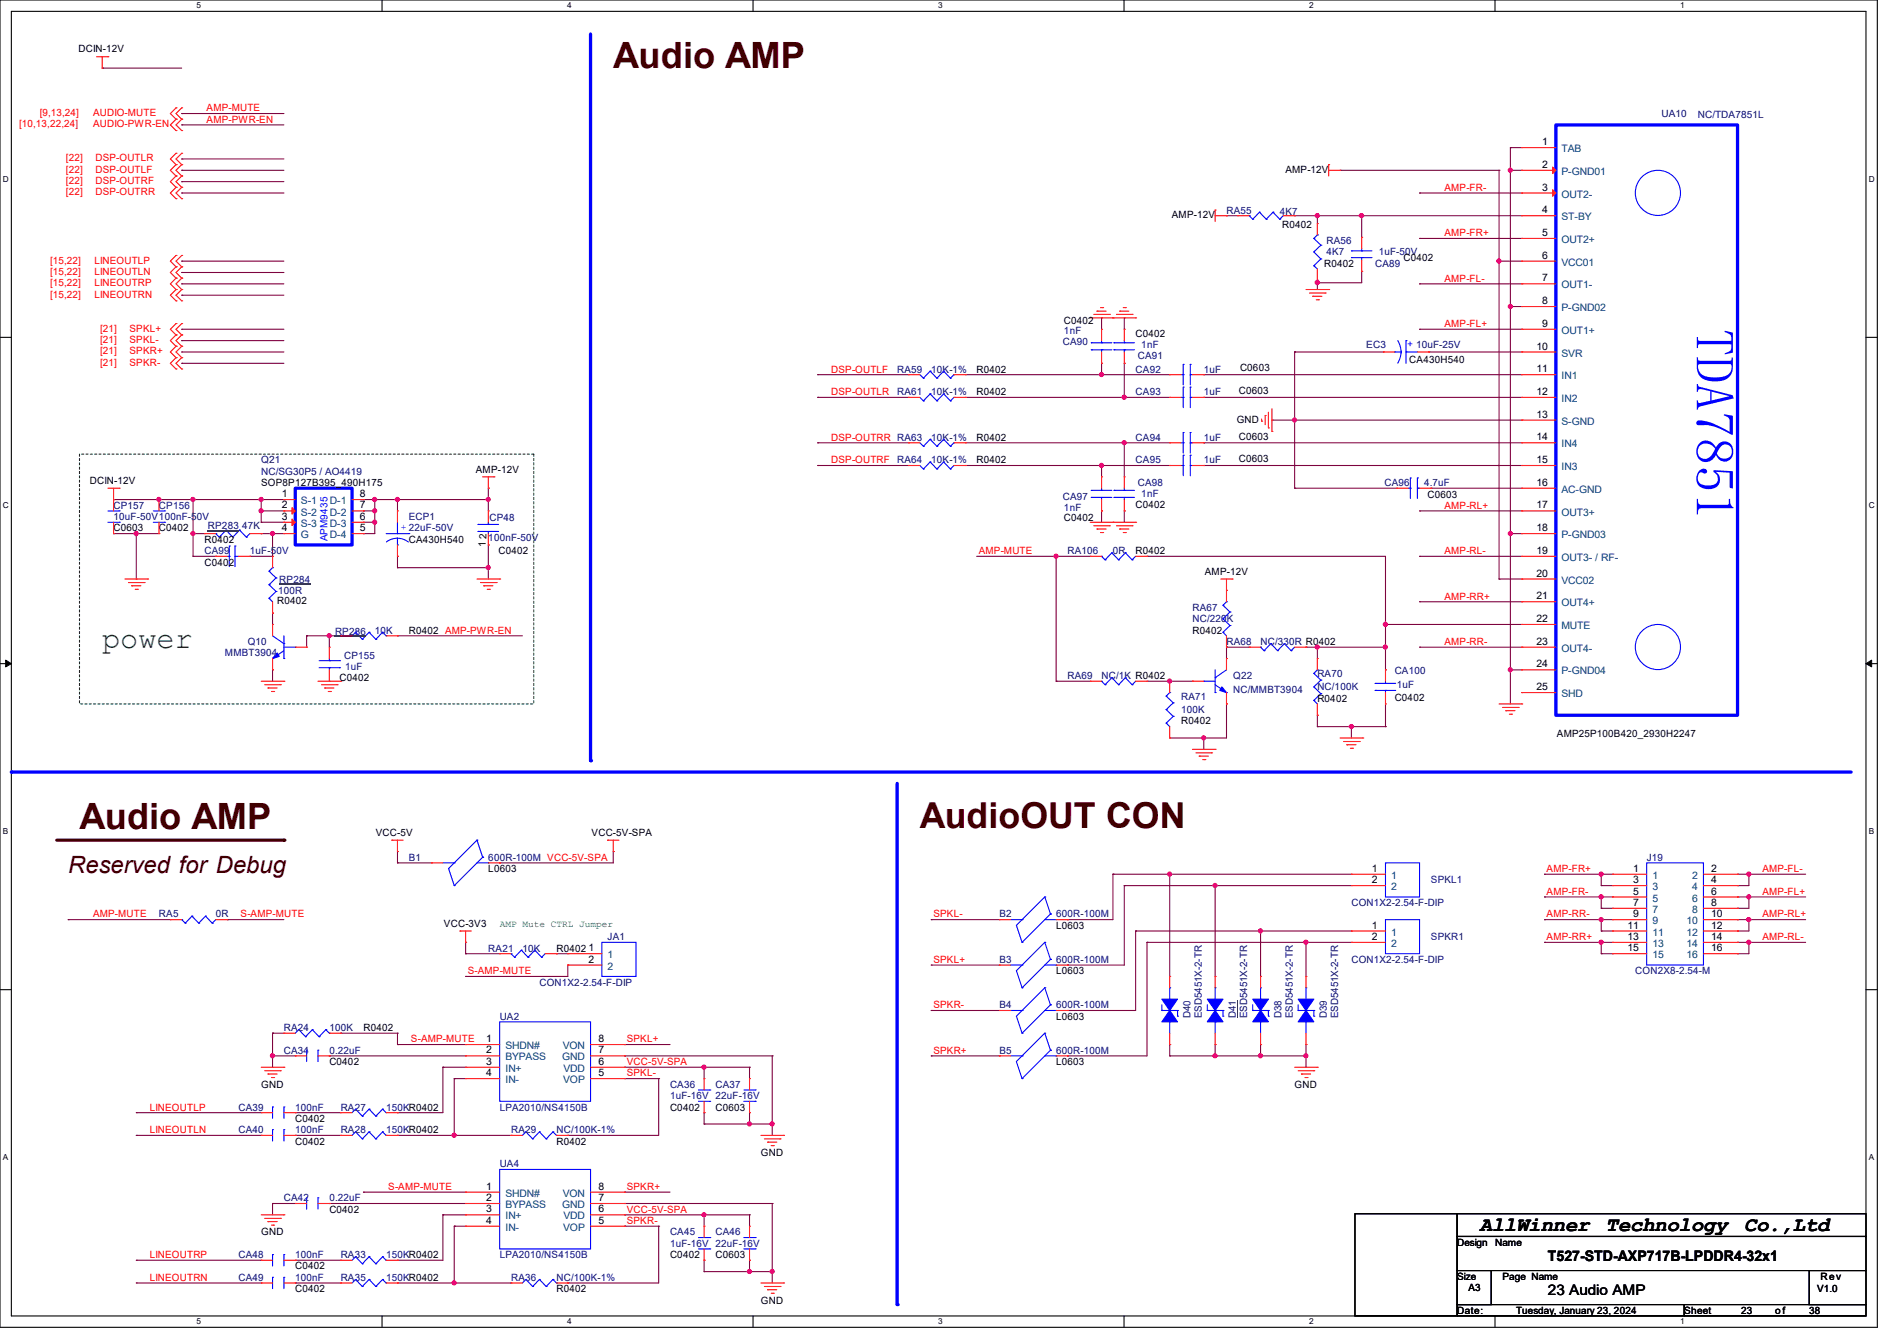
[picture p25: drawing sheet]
<svg xmlns="http://www.w3.org/2000/svg" width="297mm" height="210mm" viewBox="0 0 297 210" stroke-linecap="round" stroke-linejoin="round" font-family="sans-serif">
<defs><g id="words">
<text font-size="8.5" fill="#00f" x="265.5" y="51.6" transform="rotate(90 265.5 51.6)">TDA7851</text>
<g font-size="5.7" fill="#400000">
<text x="96" y="10.6">Audio AMP</text>
<text x="12.4" y="129.8">Audio AMP</text>
</g>
<text font-size="5.6" fill="#400000" x="144" y="129.6">AudioOUT CON</text>
<text font-size="4.7" fill="#008000" x="16" y="101.5">power</text>
<text font-size="3.7" fill="#400000" x="10.7" y="136.7">Reserved for Debug</text>
<g font-size="3.2">
<text x="231.7" y="192.7">AllWinner</text>
<text x="251.4" y="192.7">Technology</text>
<text x="273.1" y="192.7">Co.,Ltd</text>
</g>
<g font-size="2.3">
<text x="242.4" y="197.5">T527-STD-AXP717B-LPDDR4-32x1</text>
<text x="242.4" y="202.8">23 Audio AMP</text>
</g>
<g font-size="1.6">
<text x="12.3" y="8.2">DCIN-12V</text>
<text x="241.5" y="22.7">1</text>
<text x="201.3" y="27.1">AMP-12V</text>
<text x="241.5" y="26.3">2</text>
<text x="241.5" y="29.8">3</text>
<text x="183.5" y="34.2">AMP-12V</text>
<text x="200.7" y="35.8">R0402</text>
<text x="241.5" y="33.4">4</text>
<text x="207.3" y="41.8">R0402</text>
<text x="219.8" y="40.9">C0402</text>
<text x="241.5" y="37">5</text>
<text x="241.5" y="40.5">6</text>
<text x="241.5" y="44.1">7</text>
<text x="241.5" y="47.6">8</text>
<text x="166.6" y="50.7">C0402</text>
<text x="177.8" y="52.8">C0402</text>
<text x="241.5" y="51.2">9</text>
<text x="152.9" y="58.3">R0402</text>
<text x="194.1" y="58.2">C0603</text>
<text x="220.6" y="56.9">CA430H540</text>
<text x="240.6" y="54.7">10</text>
<text x="240.6" y="58.3">11</text>
<text x="152.9" y="61.9">R0402</text>
<text x="194" y="61.7">C0603</text>
<text x="240.6" y="61.8">12</text>
<text x="240.6" y="65.4">13</text>
<text x="152.9" y="69">R0402</text>
<text x="193.6" y="66.2">GND</text>
<text x="194" y="68.8">C0603</text>
<text x="240.6" y="69">14</text>
<text x="14.1" y="75.8">DCIN-12V</text>
<text x="40.9" y="76.1">SOP8P127B395_490H175</text>
<text x="44.1" y="77.9">1</text>
<text x="56.3" y="77.9">8</text>
<text x="74.5" y="74">AMP-12V</text>
<text x="152.9" y="72.6">R0402</text>
<text x="194" y="72.4">C0603</text>
<text x="240.6" y="72.5">15</text>
<text x="240.6" y="76.1">16</text>
<text x="17.8" y="83.2">C0603</text>
<text x="24.9" y="83.2">C0402</text>
<text x="44.1" y="79.6">2</text>
<text x="44.1" y="81.4">3</text>
<text x="44.1" y="83.2">4</text>
<text x="56.3" y="79.6">7</text>
<text x="56.3" y="83.2">5</text>
<text x="56.3" y="81.4">6</text>
<text x="166.6" y="81.6">C0402</text>
<text x="177.8" y="79.5">C0402</text>
<text x="223.5" y="78.1">C0603</text>
<text x="240.6" y="79.6">17</text>
<text x="240.6" y="83.2">18</text>
<text x="32" y="85">R0402</text>
<text x="32" y="88.6">C0402</text>
<text x="64" y="85">CA430H540</text>
<text x="76.1" y="85.7" transform="rotate(-90 76.1 85.7)">1</text>
<text x="76.2" y="84.5" transform="rotate(-90 76.2 84.5)">2</text>
<text x="78.1" y="86.8">C0402</text>
<text x="177.8" y="86.8">R0402</text>
<text x="240.6" y="86.7">19</text>
<text x="43.4" y="94.6">R0402</text>
<text x="188.6" y="90">AMP-12V</text>
<text x="240.6" y="90.3">20</text>
<text x="240.6" y="93.9">21</text>
<text x="64" y="99.2">R0402 AMP-PWR-EN</text>
<text x="186.7" y="99.2">R0402</text>
<text x="240.6" y="97.4">22</text>
<text x="240.6" y="101">23</text>
<text x="53.2" y="106.7">C0402</text>
<text x="240.6" y="104.5">24</text>
<text x="184.9" y="113.5">R0402</text>
<text x="206.2" y="109.9">R0402</text>
<text x="218.4" y="109.7">C0402</text>
<text x="240.6" y="108.1">25</text>
<text x="243.8" y="115.4">AMP25P100B420_2930H2247</text>
<text x="58.8" y="130.9">VCC-5V</text>
<text x="92.6" y="130.9">VCC-5V-SPA</text>
<text x="76.5" y="136.6">L0603</text>
<text x="214.8" y="136.5">1</text>
<text x="255.7" y="136.5">1</text>
<text x="267.9" y="136.5">2</text>
<text x="214.8" y="138.3">2</text>
<text x="255.7" y="138.3">3</text>
<text x="255.7" y="140.1">5</text>
<text x="255.7" y="141.9">7</text>
<text x="255.7" y="143.6">9</text>
<text x="267.9" y="138.3">4</text>
<text x="267.9" y="140.1">6</text>
<text x="267.9" y="141.9">8</text>
<text x="267.9" y="143.6">10</text>
<text x="69.5" y="145.1">VCC-3V3</text>
<text x="87.1" y="149">R0402</text>
<text x="92.1" y="149">1</text>
<text x="165.4" y="145.5">L0603</text>
<text x="214.8" y="145.4">1</text>
<text x="214.8" y="147.2">2</text>
<text x="254.8" y="145.4">11</text>
<text x="254.8" y="147.2">13</text>
<text x="254.8" y="149">15</text>
<text x="267.9" y="145.4">12</text>
<text x="267.9" y="147.2">14</text>
<text x="267.9" y="149">16</text>
<text x="92.1" y="150.7">2</text>
<text x="165.4" y="152.6">L0603</text>
<text x="56.9" y="161.5">R0402</text>
<text x="165.4" y="159.7">L0603</text>
<text x="51.6" y="166.8">C0402</text>
<text x="76.1" y="163.2">1</text>
<text x="76.1" y="165">2</text>
<text x="76.1" y="166.8">3</text>
<text x="93.7" y="166.8">6</text>
<text x="93.7" y="165">7</text>
<text x="93.7" y="163.2">8</text>
<text x="165.4" y="166.8">L0603</text>
<text x="40.9" y="170.3">GND</text>
<text x="76.1" y="168.5">4</text>
<text x="93.7" y="168.5">5</text>
<text x="104.9" y="173.9">C0402</text>
<text x="112" y="173.9">C0603</text>
<text x="202.7" y="170.3">GND</text>
<text x="46.2" y="175.7">C0402</text>
<text x="46.2" y="179.2">C0402</text>
<text x="87.1" y="179.2">R0402</text>
<text x="119.1" y="181">GND</text>
<text x="51.6" y="189.9">C0402</text>
<text x="76.1" y="186.3">1</text>
<text x="76.1" y="188.1">2</text>
<text x="76.1" y="189.9">3</text>
<text x="76.1" y="191.6">4</text>
<text x="93.7" y="191.6">5</text>
<text x="93.7" y="189.9">6</text>
<text x="93.7" y="188.1">7</text>
<text x="93.7" y="186.3">8</text>
<text x="40.9" y="193.5">GND</text>
<text x="104.9" y="197">C0402</text>
<text x="112" y="197">C0603</text>
<text x="228.1" y="195.1">Design</text>
<text x="234.1" y="195.1">Name</text>
<text x="46.2" y="202.4">C0402</text>
<text x="46.2" y="198.8">C0402</text>
<text x="87.1" y="202.4">R0402</text>
<text x="228.1" y="200.4">Size</text>
<text x="229.9" y="202.2">A3</text>
<text x="235.2" y="200.4">Page Name</text>
<text x="284.5" y="202.4">V1.0</text>
<text x="285" y="200.4">Rev</text>
<text x="119.1" y="204.1">GND</text>
<text x="228.1" y="205.7">Date:</text>
<text x="237.4" y="205.7">Tuesday, January 23, 2024</text>
<text x="263.7" y="205.7">Sheet</text>
<text x="272.6" y="205.7">23</text>
<text x="277.9" y="205.7">o f</text>
<text x="283.3" y="205.7">38</text>
</g>
<g font-size="1.6" fill="#f00">
<text x="32.3" y="17.4">AMP-MUTE</text>
<text x="3" y="19.9">[10,13,22,24]</text>
<text x="6.2" y="18.2">[9,13,24]</text>
<text x="14.6" y="19.9">AUDIO-PWR-EN</text>
<text x="14.6" y="18.2">AUDIO-MUTE</text>
<text x="32.3" y="19.2">AMP-PWR-EN</text>
<text x="10.3" y="25.3">[22]</text>
<text x="10.3" y="27.1">[22]</text>
<text x="10.3" y="28.8">[22]</text>
<text x="14.9" y="25.3">DSP-OUTLR</text>
<text x="14.9" y="27.1">DSP-OUTLF</text>
<text x="14.9" y="28.8">DSP-OUTRF</text>
<text x="226.1" y="29.9">AMP-FR-</text>
<text x="10.3" y="30.6">[22]</text>
<text x="14.9" y="30.6">DSP-OUTRR</text>
<text x="7.8" y="41.3">[15,22]</text>
<text x="14.8" y="41.3">LINEOUTLP</text>
<text x="226.1" y="37">AMP-FR+</text>
<text x="7.8" y="44.8">[15,22]</text>
<text x="7.8" y="43.1">[15,22]</text>
<text x="7.8" y="46.6">[15,22]</text>
<text x="14.8" y="44.8">LINEOUTRP</text>
<text x="14.8" y="43.1">LINEOUTLN</text>
<text x="14.8" y="46.6">LINEOUTRN</text>
<text x="226.1" y="44.1">AMP-FL-</text>
<text x="15.7" y="53.7">[21]</text>
<text x="15.7" y="51.9">[21]</text>
<text x="20.3" y="53.7">SPKL-</text>
<text x="20.3" y="51.9">SPKL+</text>
<text x="226.1" y="51.2">AMP-FL+</text>
<text x="15.7" y="57.3">[21]</text>
<text x="15.7" y="55.5">[21]</text>
<text x="20.3" y="57.3">SPKR-</text>
<text x="20.3" y="55.5">SPKR+</text>
<text x="130.1" y="58.3">DSP-OUTLF</text>
<text x="130.1" y="61.9">DSP-OUTLR</text>
<text x="130.1" y="69">DSP-OUTRR RA63</text>
<text x="130.1" y="72.6">DSP-OUTRF</text>
<text x="226.1" y="79.7">AMP-RL+</text>
<text x="153.2" y="86.8">AMP-MUTE</text>
<text x="226.1" y="86.8">AMP-RL-</text>
<text x="226.1" y="93.9">AMP-RR+</text>
<text x="226.1" y="101">AMP-RR-</text>
<text x="242.1" y="136.6">AMP-FR+</text>
<text x="275.9" y="136.6">AMP-FL-</text>
<text x="14.6" y="143.7">AMP-MUTE</text>
<text x="37.7" y="143.7">S-AMP-MUTE</text>
<text x="146.1" y="143.7">SPKL-</text>
<text x="242.1" y="143.7">AMP-RR-</text>
<text x="242.1" y="140.1">AMP-FR-</text>
<text x="275.9" y="143.7">AMP-RL+</text>
<text x="275.9" y="140.1">AMP-FL+</text>
<text x="242.1" y="147.2">AMP-RR+</text>
<text x="275.9" y="147.2">AMP-RL-</text>
<text x="73.2" y="152.6">S-AMP-MUTE</text>
<text x="146.1" y="150.8">SPKL+</text>
<text x="146.1" y="157.9">SPKR-</text>
<text x="64.3" y="163.2">S-AMP-MUTE</text>
<text x="98.1" y="163.2">SPKL+</text>
<text x="98.1" y="166.8">VCC-5V-SPA</text>
<text x="146.1" y="165">SPKR+</text>
<text x="23.5" y="173.9">LINEOUTLP</text>
<text x="98.1" y="168.6">SPKL-</text>
<text x="23.5" y="177.5">LINEOUTLN</text>
<text x="60.8" y="186.4">S-AMP-MUTE</text>
<text x="98.1" y="186.4">SPKR+</text>
<text x="98.1" y="189.9">VCC-5V-SPA</text>
<text x="98.1" y="191.7">SPKR-</text>
<text x="23.5" y="197">LINEOUTRP</text>
<text x="23.5" y="200.6">LINEOUTRN</text>
</g>
<g font-size="1.6" fill="#004080">
<text x="244.5" y="23.8">TAB</text>
<text x="244.5" y="27.4">P-GND01</text>
<text x="244.5" y="30.9">OUT2-</text>
<text x="244.5" y="34.5">ST-BY</text>
<text x="244.5" y="38.1">OUT2+</text>
<text x="244.5" y="41.6">VCC01</text>
<text x="244.5" y="45.2">OUT1-</text>
<text x="244.5" y="48.7">P-GND02</text>
<text x="244.5" y="52.3">OUT1+</text>
<text x="244.5" y="55.8">SVR</text>
<text x="244.5" y="59.4">IN1</text>
<text x="244.5" y="62.9">IN2</text>
<text x="244.5" y="66.5">S-GND</text>
<text x="244.5" y="70.1">IN4</text>
<text x="244.5" y="73.6">IN3</text>
<text x="244.5" y="77.2">AC-GND</text>
<text x="47.1" y="79">S-1</text>
<text x="47.1" y="80.7">S-2</text>
<text x="47.1" y="82.5">S-3</text>
<text x="51.6" y="80.7">D-2</text>
<text x="51.6" y="79">D-1</text>
<text x="51.6" y="82.5">D-3</text>
<text x="244.5" y="80.7">OUT3+</text>
<text x="47.1" y="84.3">G</text>
<text x="51.6" y="84.3">D-4</text>
<text x="244.5" y="84.3">P-GND03</text>
<text x="244.5" y="87.8">OUT3- / RF-</text>
<text x="244.5" y="91.4">VCC02</text>
<text x="244.5" y="95">OUT4+</text>
<text x="244.5" y="98.5">MUTE</text>
<text x="244.5" y="102.1">OUT4-</text>
<text x="244.5" y="105.6">P-GND04</text>
<text x="244.5" y="109.2">SHD</text>
<text x="217.8" y="137.6">1</text>
<text x="258.7" y="137.6">1</text>
<text x="264.9" y="137.6">2</text>
<text x="217.8" y="139.4">2</text>
<text x="258.7" y="139.4">3</text>
<text x="258.7" y="141.2">5</text>
<text x="258.7" y="143">7</text>
<text x="264.9" y="139.4">4</text>
<text x="264.9" y="141.2">6</text>
<text x="264.9" y="143">8</text>
<text x="217.8" y="146.5">1</text>
<text x="217.8" y="148.3">2</text>
<text x="258.7" y="144.7">9</text>
<text x="258.7" y="146.5">11</text>
<text x="258.7" y="148.3">13</text>
<text x="264" y="144.7">10</text>
<text x="264" y="146.5">12</text>
<text x="264" y="148.3">14</text>
<text x="95.1" y="150.1">1</text>
<text x="95.1" y="151.8">2</text>
<text x="258.7" y="150.1">15</text>
<text x="264" y="150.1">16</text>
<text x="79.1" y="164.3">SHDN#</text>
<text x="79.1" y="166.1">BYPASS</text>
<text x="79.1" y="167.9">IN+</text>
<text x="88" y="166.1">GND</text>
<text x="88.1" y="164.3">VON</text>
<text x="88.2" y="167.9">VDD</text>
<text x="79.1" y="169.6">IN-</text>
<text x="88.2" y="169.6">VOP</text>
<text x="79.1" y="187.4">SHDN#</text>
<text x="79.1" y="189.2">BYPASS</text>
<text x="79.1" y="191">IN+</text>
<text x="88" y="189.2">GND</text>
<text x="88.1" y="187.4">VON</text>
<text x="88.2" y="191">VDD</text>
<text x="79.1" y="192.7">IN-</text>
<text x="88.2" y="192.7">VOP</text>
</g>
<g font-size="1.6" fill="#000080">
<text x="260.1" y="18.3">UA10</text>
<text x="265.8" y="18.5">NC/TDA7851L</text>
<text x="192" y="33.4">RA55</text>
<text x="200.4" y="33.6">4K7</text>
<text x="207.7" y="38.2">RA56</text>
<text x="207.7" y="40">4K7</text>
<text x="215.3" y="41.8">CA89</text>
<text x="215.9" y="40">1uF-50V</text>
<text x="166.6" y="52.3">1nF</text>
<text x="140.5" y="58.3">RA59</text>
<text x="145.8" y="58.3">10K-1%</text>
<text x="166.4" y="54.1">CA90</text>
<text x="177.8" y="58.3">CA92</text>
<text x="178.1" y="56.2">CA91</text>
<text x="178.7" y="54.4">1nF</text>
<text x="188.5" y="58.3">1uF</text>
<text x="213.9" y="54.4">EC3</text>
<text x="221.7" y="54.4">10uF-25V</text>
<text x="140.5" y="61.9">RA61</text>
<text x="145.8" y="61.9">10K-1%</text>
<text x="177.8" y="61.9">CA93</text>
<text x="188.5" y="61.9">1uF</text>
<text x="145.8" y="69">10K-1%</text>
<text x="177.8" y="69">CA94</text>
<text x="188.5" y="69">1uF</text>
<text x="40.9" y="72.6">Q21</text>
<text x="40.9" y="74.3">NC/SG30P5 / AO4419</text>
<text x="140.5" y="72.6">RA64</text>
<text x="145.8" y="72.6">10K-1%</text>
<text x="177.8" y="72.6">CA95</text>
<text x="178.1" y="76.1">CA98</text>
<text x="178.7" y="77.9">1nF</text>
<text x="188.5" y="72.6">1uF</text>
<text x="216.7" y="76.1">CA96</text>
<text x="223" y="76.1">4.7uF</text>
<text x="17.8" y="79.7">CP157</text>
<text x="17.8" y="81.4">10uF-50V100nF-50V</text>
<text x="24.9" y="79.7">CP156</text>
<text x="32.6" y="82.9">RP283</text>
<text x="37.9" y="82.9">47K</text>
<text x="64" y="81.4">ECP1</text>
<text x="76.6" y="81.6">CP48</text>
<text x="166.4" y="78.2">CA97</text>
<text x="166.6" y="80">1nF</text>
<text x="32" y="86.8">CA99</text>
<text x="39.1" y="86.8">1uF-50V</text>
<text x="76.5" y="84.7">100nF-50V</text>
<text x="167.1" y="86.8">RA106</text>
<text x="174.2" y="86.8">0R</text>
<text x="43.6" y="93">100R</text>
<text x="43.7" y="91.2">RP284</text>
<text x="186.7" y="95.7">RA67</text>
<text x="38.8" y="101">Q10</text>
<text x="52.5" y="99.4">RP286</text>
<text x="58.7" y="99.2">10K</text>
<text x="186.7" y="97.5">NC/220K</text>
<text x="192" y="101">RA68</text>
<text x="197.4" y="101">NC/330R R0402</text>
<text x="35.2" y="102.8">MMBT3904</text>
<text x="53.9" y="103.1">CP155</text>
<text x="54.1" y="104.9">1uF</text>
<text x="167.1" y="106.3">RA69</text>
<text x="172.5" y="106.3">NC/1K R0402</text>
<text x="193.1" y="106.3">Q22</text>
<text x="206.2" y="106">RA70</text>
<text x="218.4" y="105.6">CA100</text>
<text x="218.7" y="107.8">1uF</text>
<text x="184.9" y="109.6">RA71</text>
<text x="184.9" y="111.7">100K</text>
<text x="193.1" y="108.5">NC/MMBT3904</text>
<text x="206.2" y="108.1">NC/100K</text>
<text x="64" y="134.8">B1</text>
<text x="76.5" y="134.8">600R-100M VCC-5V-SPA</text>
<text x="257.8" y="134.8">J19</text>
<text x="24.9" y="143.7">RA5</text>
<text x="33.8" y="143.7">0R</text>
<text x="156.5" y="143.7">B2</text>
<text x="165.4" y="143.7">600R-100M</text>
<text x="211.6" y="141.9">CON1X2-2.54-F-DIP</text>
<text x="224" y="138.3">SPKL1</text>
<text x="76.5" y="149">RA21</text>
<text x="81.8" y="149">10K</text>
<text x="95.1" y="147.2">JA1</text>
<text x="224" y="147.2">SPKR1</text>
<text x="84.5" y="154.3">CON1X2-2.54-F-DIP</text>
<text x="156.5" y="150.8">B3</text>
<text x="165.4" y="150.8">600R-100M</text>
<text x="211.6" y="150.8">CON1X2-2.54-F-DIP</text>
<text x="256" y="152.6">CON2X8-2.54-M</text>
<text x="44.4" y="161.5">RA24</text>
<text x="51.6" y="161.5">100K</text>
<text x="78.2" y="159.7">UA2</text>
<text x="156.5" y="157.9">B4</text>
<text x="165.4" y="157.9">600R-100M</text>
<text x="186.4" y="159.5" transform="rotate(-90 186.4 159.5)">D40</text>
<text x="188.2" y="159.5" transform="rotate(-90 188.2 159.5)">ESD5451X-2-TR</text>
<text x="193.5" y="159.5" transform="rotate(-90 193.5 159.5)">D41</text>
<text x="195.3" y="159.5" transform="rotate(-90 195.3 159.5)">ESD5451X-2-TR</text>
<text x="200.6" y="159.5" transform="rotate(-90 200.6 159.5)">D38</text>
<text x="202.4" y="159.5" transform="rotate(-90 202.4 159.5)">ESD5451X-2-TR</text>
<text x="207.7" y="159.5" transform="rotate(-90 207.7 159.5)">D39</text>
<text x="209.5" y="159.5" transform="rotate(-90 209.5 159.5)">ESD5451X-2-TR</text>
<text x="44.4" y="165">CA34</text>
<text x="51.6" y="165">0.22uF</text>
<text x="156.5" y="165">B5</text>
<text x="165.4" y="165">600R-100M</text>
<text x="37.3" y="173.9">CA39</text>
<text x="46.2" y="173.9">100nF</text>
<text x="53.3" y="173.9">RA27</text>
<text x="60.5" y="173.9">150KR0402</text>
<text x="78.2" y="173.9">LPA2010/NS4150B</text>
<text x="104.9" y="170.3">CA36</text>
<text x="104.9" y="172.1">1uF-16V 22uF-16V</text>
<text x="112" y="170.3">CA37</text>
<text x="37.3" y="177.5">CA40</text>
<text x="46.2" y="177.5">100nF</text>
<text x="53.3" y="177.5">RA28</text>
<text x="60.5" y="177.5">150KR0402</text>
<text x="80" y="177.5">RA29</text>
<text x="87.1" y="177.5">NC/100K-1%</text>
<text x="78.2" y="182.8">UA4</text>
<text x="44.4" y="188.1">CA42</text>
<text x="51.6" y="188.1">0.22uF</text>
<text x="37.3" y="197">CA48</text>
<text x="46.2" y="197">100nF</text>
<text x="53.3" y="197">RA33</text>
<text x="60.5" y="197">150KR0402</text>
<text x="78.2" y="197">LPA2010/NS4150B</text>
<text x="104.9" y="193.5">CA45</text>
<text x="104.9" y="195.2">1uF-16V 22uF-16V</text>
<text x="112" y="193.5">CA46</text>
<text x="37.3" y="200.6">CA49</text>
<text x="46.2" y="200.6">100nF</text>
<text x="53.3" y="200.6">RA35</text>
<text x="60.5" y="200.6">150KR0402</text>
<text x="80" y="200.6">RA36</text>
<text x="87.1" y="200.6">NC/100K-1%</text>
</g>
<text font-size="1.6" fill="#00f" x="51.3" y="84.8" transform="rotate(-90 51.3 84.8)">APM9435</text>
<g font-size="1.5" fill="#00f">
<text x="220.3" y="53.3" transform="rotate(90 220.3 53.3)">+</text>
<text x="62.8" y="83">+ 22uF-50V</text>
</g>
<text font-size="1.5" fill="#008000" x="78.2" y="145.2">AMP Mute CTRL Jumper</text>
<g font-size="1.3">
<text x="30.8" y="1.3">5</text>
<text x="88.8" y="1.3">4</text>
<text x="146.9" y="1.3">3</text>
<text x="205" y="1.3">2</text>
<text x="263.1" y="1.3">1</text>
<text x=".5" y="28.4">D</text>
<text x="292.6" y="28.4">D</text>
<text x=".5" y="79.5">C</text>
<text x="292.6" y="79.5">C</text>
<text x=".5" y="130.6">B</text>
<text x="292.6" y="130.6">B</text>
<text x=".5" y="181.7">A</text>
<text x="292.6" y="181.7">A</text>
<text x="30.8" y="207.4">5</text>
<text x="88.8" y="207.4">4</text>
<text x="146.9" y="207.4">3</text>
<text x="205" y="207.4">2</text>
<text x="263.1" y="207.4">1</text>
</g>
</g></defs>
<g fill="none" stroke="#000" stroke-width=".17">
<path d="M0 0h293.9v207.9h-293.9zM1.8 1.8h290.3v204.3h-290.3zM59.8 0v1.8M117.9 0v1.8M176 0v1.8M234.1 0v1.8M0 52.8h1.8M292.1 52.8h1.8M0 103.9h1.8M292.1 103.9h1.8M0 155h1.8M292.1 155h1.8"/>
<path d="M59.8 206.1v1.8M117.9 206.1v1.8M176 206.1v1.8M234.1 206.1v1.8"/>
</g>
<path d="M.9 103.4l.9 .5-.9 .5zM292.1 103.9l.9-.5v1z" fill="#000"/>
<path d="M.9 103.4l.9 .5-.9 .5zM292.1 103.9l.9-.5v1z" fill="none" stroke="#000" stroke-width=".16"/>
<path d="M1.8 120.9h288" fill="none" stroke="#00f" stroke-width=".51"/>
<circle cx="1.8" cy="120.9" r=".25" fill="#00f"/>
<path d="M92.5 5.3v113.8" fill="none" stroke="#00f" stroke-width=".51"/>
<circle cx="92.5" cy="119.1" r=".25" fill="#00f"/>
<path d="M140.5 122.7v81.6" fill="none" stroke="#00f" stroke-width=".51"/>
<circle cx="140.5" cy="204.3" r=".25" fill="#00f"/>
<path d="M12.4 71.1h71.2v39.1h-71.2z" fill="none" stroke="#008000" stroke-width=".17" stroke-dasharray=".3 .3"/>
<path d="M8.9 131.6h35.5" fill="none" stroke="#400000" stroke-width=".51"/>
<circle cx="44.4" cy="131.6" r=".25" fill="#400000"/>
<path d="M16 10.7h.1M16 10.7h12.4M192 33.8h.1M192 33.8h1.8M151.1 72.9h21.4M172.5 72.9h.1M199.1 65.8h.1M199.1 65.8h3.6M202.7 65.8h.1M202.7 65.8v10.7" fill="none" stroke="#800040" stroke-width=".17"/>
<circle cx="172.4" cy="72.9" r=".32" fill="#f0f"/>
<circle cx="172.4" cy="72.9" r=".32" fill="none" stroke="#f0f" stroke-width=".17"/>
<path d="M151.1 58.7h21.4M172.5 58.7h.1M128 72.9h.1M128 72.9h14.2" fill="none" stroke="#800040" stroke-width=".17"/>
<circle cx="172.4" cy="58.7" r=".32" fill="#f0f"/>
<circle cx="172.4" cy="58.7" r=".32" fill="none" stroke="#f0f" stroke-width=".17"/>
<path d="M151.1 62.2h24.9M176 62.2h.1" fill="none" stroke="#800040" stroke-width=".17"/>
<circle cx="176" cy="62.2" r=".32" fill="#f0f"/>
<circle cx="176" cy="62.2" r=".32" fill="none" stroke="#f0f" stroke-width=".17"/>
<path d="M151.1 69.3h24.9M176 69.3h.1" fill="none" stroke="#800040" stroke-width=".17"/>
<circle cx="176" cy="69.3" r=".32" fill="#f0f"/>
<circle cx="176" cy="69.3" r=".32" fill="none" stroke="#f0f" stroke-width=".17"/>
<path d="M202.7 55.1h.1M202.7 55.1v10.7M202.7 55.1h13.9M202.7 65.8h.1M202.7 65.8h35.6" fill="none" stroke="#800040" stroke-width=".17"/>
<circle cx="202.7" cy="65.8" r=".32" fill="#f0f"/>
<circle cx="202.7" cy="65.8" r=".32" fill="none" stroke="#f0f" stroke-width=".17"/>
<path d="M234.7 40.9h.1M234.7 40.9v49.8" fill="none" stroke="#800040" stroke-width=".17"/>
<circle cx="234.7" cy="40.9" r=".32" fill="#f0f"/>
<circle cx="234.7" cy="40.9" r=".32" fill="none" stroke="#f0f" stroke-width=".17"/>
<path d="M236.5 83.6h.1M236.5 83.6v26.6M236.5 104.9h.1" fill="none" stroke="#800040" stroke-width=".17"/>
<circle cx="236.5" cy="104.9" r=".32" fill="#f0f"/>
<circle cx="236.5" cy="104.9" r=".32" fill="none" stroke="#f0f" stroke-width=".17"/>
<path d="M236.5 23.1h.1M236.5 26.7h.1M236.5 23.1v24.9" fill="none" stroke="#800040" stroke-width=".17"/>
<circle cx="236.5" cy="26.6" r=".32" fill="#f0f"/>
<circle cx="236.5" cy="26.6" r=".32" fill="none" stroke="#f0f" stroke-width=".17"/>
<path d="M236.5 48h.1M236.5 48v35.6" fill="none" stroke="#800040" stroke-width=".17"/>
<circle cx="236.5" cy="83.5" r=".32" fill="#f0f"/>
<circle cx="236.5" cy="83.5" r=".32" fill="none" stroke="#f0f" stroke-width=".17"/>
<circle cx="236.5" cy="48" r=".32" fill="#f0f"/>
<circle cx="236.5" cy="48" r=".32" fill="none" stroke="#f0f" stroke-width=".17"/>
<path d="M202.7 33.8h.1M202.7 33.8h3.5M224 76.5h.1M224 76.5h14.3" fill="none" stroke="#800040" stroke-width=".17"/>
<circle cx="206.2" cy="33.8" r=".32" fill="#f0f"/>
<circle cx="206.2" cy="33.8" r=".32" fill="none" stroke="#f0f" stroke-width=".17"/>
<g fill="none" stroke="#800040" stroke-width=".17">
<path d="M206.2 33.8h.1M206.2 33.8v1.2M206.2 33.8h7M222.2 30.2h.1M222.2 37.3h.1M222.2 30.2h16.1M222.2 37.3h16.1M236.5 26.7h.1M236.5 23.1h.1M236.5 26.7h1.8M236.5 23.1h1.8M128 58.7h.1"/>
<path d="M128 58.7h14.2M172.5 56.9h.1M172.5 49.8h.1M172.5 49.8v1.8M172.5 56.9v1.8M188.5 58.7h.1M188.5 58.7h49.8M206.2 43.9h.1M206.2 43.9v.4M222.2 44.4h.1M222.2 51.6h.1M222.2 44.4h16.1"/>
<path d="M222.2 51.6h16.1M223.7 55.1h.1M223.7 55.1h14.6M236.5 48h.1M236.5 48h1.8M128 62.2h.1M128 62.2h14.2M188.5 72.9h.1M188.5 69.3h.1M188.5 62.2h.1M188.5 72.9h49.8M188.5 69.3h49.8"/>
<path d="M188.5 62.2h49.8M202.7 76.5h.1M202.7 76.5h16M222.2 87.1h.1M222.2 94.2h.1M222.2 80h.1M222.2 87.1h16.1M222.2 94.2h16.1M222.2 80h16.1M236.5 83.6h.1M236.5 83.6h1.8M222.2 101.3h.1"/>
<path d="M222.2 101.3h16.1M236.5 104.9h.1M236.5 104.9h1.8"/>
</g>
<circle cx="206.2" cy="44.2" r=".33" fill="#f0f"/>
<circle cx="206.2" cy="44.2" r=".33" fill="none" stroke="#f0f" stroke-width=".17"/>
<path d="M213.2 33.8h.1M213.2 33.8v3.4M213.2 33.8h25.1M176 49.8h.1M176 49.8v1.8M234.7 40.9h.1M234.7 40.9h3.6M234.7 90.7h.1M234.7 90.7h3.6" fill="none" stroke="#800040" stroke-width=".17"/>
<circle cx="213.2" cy="33.8" r=".33" fill="#f0f"/>
<circle cx="213.2" cy="33.8" r=".33" fill="none" stroke="#f0f" stroke-width=".17"/>
<path d="M206.2 44.3h.1M206.2 44.3v1M213.2 42.5h.1M213.2 42.5v1.8h-7M216.9 104.9h.1M216.9 101.3v3.6" fill="none" stroke="#800040" stroke-width=".17"/>
<circle cx="216.9" cy="101.3" r=".32" fill="#f0f"/>
<circle cx="216.9" cy="101.3" r=".32" fill="none" stroke="#f0f" stroke-width=".17"/>
<g fill="none" stroke="#800040" stroke-width=".17">
<path d="M209.8 26.7h.1M209.8 26.7h24.9M234.7 26.7h.1M234.7 26.7v14.2M172.5 58.7h.1M172.5 58.7h10.6M176 56.9h.1M176 56.9v5.3M128 69.3h.1M128 69.3h14.2M172.5 72.9h.1M172.5 72.9v1.8"/>
<path d="M172.5 72.9h10.6M176 62.2h.1M176 69.3h.1M176 62.2h7.1M176 69.3v5.4M176 69.3h7.1M172.5 80h.1M172.5 80v1.8M176 80h.1M176 80v1.8M204.5 101.3h.1M204.5 101.3h12.4"/>
<path d="M206.2 101.3h.1M206.2 112h.1M206.2 113.8h.1M206.2 101.3v1.8M206.2 112v1.8M206.2 113.8h5.4M211.6 113.8h.1M211.6 113.8v1.8M216.9 113.8h.1M216.9 110.2v3.6"/>
</g>
<circle cx="206.2" cy="101.3" r=".32" fill="#f0f"/>
<circle cx="206.2" cy="101.3" r=".32" fill="none" stroke="#f0f" stroke-width=".17"/>
<g fill="none" stroke="#800040" stroke-width=".17">
<path d="M28.4 19.6h.1M28.4 19.6h16M188.5 115.6h.1M188.5 115.6v1.7M192 101.3h.1M192 110.2h.1M192 101.3h3.6M192 101.3v1.8M192 110.2v5.4h-3.5M250.7 138.7h.1M250.7 136.9h.1M250.7 136.9h1.8"/>
<path d="M250.7 138.7h1.8M250.7 136.9v1.8M272 136.9h.1M272 138.7h.1M272 136.9h1.8M273.8 136.9h.1M273.8 136.9v1.8h-1.8M250.7 140.5h.1M250.7 142.2h.1M250.7 144h.1M250.7 140.5h1.8M250.7 140.5v1.7"/>
<path d="M250.7 144v1.8M250.7 142.2h1.8M272 140.5h.1M272 144h.1M272 147.6h.1M272 142.2h.1M272 140.5h1.8M272 144h1.8M272 147.6h1.8M273.8 140.5h.1M273.8 140.5v1.7h-1.8"/>
</g>
<circle cx="250.7" cy="144" r=".32" fill="#f0f"/>
<circle cx="250.7" cy="144" r=".32" fill="none" stroke="#f0f" stroke-width=".17"/>
<g fill="none" stroke="#800040" stroke-width=".17">
<path d="M28.4 26.7h.1M28.4 24.9h.1M28.4 28.4h.1M28.4 30.2h.1M28.4 26.7h16M28.4 24.9h16M28.4 28.4h16M28.4 30.2h16M76.5 76.5h.1M76.5 76.5v1.7M39.1 87.1h.1M40.9 83.6h.1"/>
<path d="M40.9 83.6h1.8M42.7 83.6h.1M42.7 83.6v3.5h-3.6M48 99.6h.1M48 99.6h3.6M62.2 99.6h.1M62.2 99.6h19.6M76.5 88.9h.1M76.5 88.9v1.8M42.7 104.9h.1M42.7 104.9v1.8M250.7 145.8h.1"/>
<path d="M250.7 144h.1M250.7 147.6h.1M250.7 149.4h.1M250.7 145.8h1.8M250.7 144h1.8M250.7 147.6v1.8M250.7 149.4h1.8M250.7 147.6h1.8M272 145.8h.1M272 149.4h.1M273.8 144h.1M273.8 147.6h.1"/>
<path d="M273.8 144v1.8h-1.8M273.8 147.6v1.8h-1.8"/>
</g>
<circle cx="42.7" cy="83.5" r=".32" fill="#f0f"/>
<circle cx="42.7" cy="83.5" r=".32" fill="none" stroke="#f0f" stroke-width=".17"/>
<path d="M51.6 99.6h.1M51.6 99.6h1.7M62.2 87.1h.1M62.2 87.1v1.8" fill="none" stroke="#800040" stroke-width=".17"/>
<circle cx="51.5" cy="99.5" r=".32" fill="#f0f"/>
<circle cx="51.5" cy="99.5" r=".32" fill="none" stroke="#f0f" stroke-width=".17"/>
<path d="M58.7 78.2h.1M58.7 78.2h3.5M62.2 88.9h.1M62.2 88.9h14.3" fill="none" stroke="#800040" stroke-width=".17"/>
<circle cx="76.4" cy="88.9" r=".32" fill="#f0f"/>
<circle cx="76.4" cy="88.9" r=".32" fill="none" stroke="#f0f" stroke-width=".17"/>
<path d="M62.2 78.2h.1M62.2 78.2h14.3" fill="none" stroke="#800040" stroke-width=".17"/>
<circle cx="76.4" cy="78.2" r=".32" fill="#f0f"/>
<circle cx="76.4" cy="78.2" r=".32" fill="none" stroke="#f0f" stroke-width=".17"/>
<circle cx="62.2" cy="78.2" r=".32" fill="#f0f"/>
<circle cx="62.2" cy="78.2" r=".32" fill="none" stroke="#f0f" stroke-width=".17"/>
<path d="M58.7 78.2h.1M58.7 78.2v1.8M62.2 78.2h.1M62.2 78.2v1.8M40.9 80h.1M40.9 80h3.5M42.7 83.6h.1M42.7 83.6h1.7M76.5 85.3h.1M76.5 85.3v3.6" fill="none" stroke="#800040" stroke-width=".17"/>
<circle cx="58.7" cy="80" r=".32" fill="#f0f"/>
<circle cx="58.7" cy="80" r=".32" fill="none" stroke="#f0f" stroke-width=".17"/>
<circle cx="58.7" cy="78.2" r=".32" fill="#f0f"/>
<circle cx="58.7" cy="78.2" r=".32" fill="none" stroke="#f0f" stroke-width=".17"/>
<path d="M40.9 78.2h.1M40.9 78.2h3.5M40.9 78.2v1.8" fill="none" stroke="#800040" stroke-width=".17"/>
<circle cx="40.9" cy="80" r=".32" fill="#f0f"/>
<circle cx="40.9" cy="80" r=".32" fill="none" stroke="#f0f" stroke-width=".17"/>
<circle cx="40.9" cy="78.2" r=".32" fill="#f0f"/>
<circle cx="40.9" cy="78.2" r=".32" fill="none" stroke="#f0f" stroke-width=".17"/>
<g fill="none" stroke="#800040" stroke-width=".17">
<path d="M56.9 78.2h.1M56.9 78.2h1.8M76.5 78.2h.1M76.5 78.2v1.8M40.9 81.8h.1M40.9 80h.1M40.9 81.8h3.5M40.9 80v1.8M56.9 80h.1M56.9 81.8h.1M56.9 83.6h.1M56.9 81.8h1.8"/>
<path d="M56.9 80h1.8M58.7 81.8h.1M58.7 81.8v1.8h-1.8"/>
</g>
<circle cx="58.7" cy="81.8" r=".32" fill="#f0f"/>
<circle cx="58.7" cy="81.8" r=".32" fill="none" stroke="#f0f" stroke-width=".17"/>
<path d="M17.8 78.2h.1M17.8 78.2h12.4M24.9 78.2h.1M58.7 80h.1M58.7 80v1.8" fill="none" stroke="#800040" stroke-width=".17"/>
<circle cx="24.9" cy="78.2" r=".32" fill="#f0f"/>
<circle cx="24.9" cy="78.2" r=".32" fill="none" stroke="#f0f" stroke-width=".17"/>
<path d="M30.2 78.2h.1M30.2 78.2v5.4" fill="none" stroke="#800040" stroke-width=".17"/>
<circle cx="30.2" cy="83.5" r=".32" fill="#f0f"/>
<circle cx="30.2" cy="83.5" r=".32" fill="none" stroke="#f0f" stroke-width=".17"/>
<path d="M30.2 78.2h.1M30.2 78.2h10.7" fill="none" stroke="#800040" stroke-width=".17"/>
<circle cx="30.2" cy="78.2" r=".32" fill="#f0f"/>
<circle cx="30.2" cy="78.2" r=".32" fill="none" stroke="#f0f" stroke-width=".17"/>
<path d="M17.8 83.6h.1M17.8 83.6h3.5" fill="none" stroke="#800040" stroke-width=".17"/>
<circle cx="21.3" cy="83.5" r=".32" fill="#f0f"/>
<circle cx="21.3" cy="83.5" r=".32" fill="none" stroke="#f0f" stroke-width=".17"/>
<g fill="none" stroke="#800040" stroke-width=".17">
<path d="M21.3 90.7h.1M21.3 83.6h.1M21.3 83.6v7.1M21.3 83.6h3.6M30.2 83.6h.1M30.2 83.6h1.8M21.3 174.2h.1M21.3 177.8h.1M21.3 174.2h19.6M21.3 177.8h19.6M42.7 161.8h.1M42.7 165.4h.1"/>
<path d="M42.7 161.8h1.7M42.7 161.8v3.6M42.7 165.4h3.5M21.3 197.4h.1M21.3 197.4h19.6M21.3 200.9h.1M21.3 200.9h19.6"/>
</g>
<circle cx="42.7" cy="165.3" r=".32" fill="#f0f"/>
<circle cx="42.7" cy="165.3" r=".32" fill="none" stroke="#f0f" stroke-width=".17"/>
<g fill="none" stroke="#800040" stroke-width=".17">
<path d="M42.7 165.4h.1M42.7 165.4v1.7M46.2 177.8h.1M46.2 177.8h7.1M51.6 165.4h.1M51.6 165.4h21.3M62.2 163.6h.1M62.2 161.8h.1M62.2 177.8h.1M62.2 177.8h17.8M62.2 163.6h10.7M62.2 161.8v1.8"/>
<path d="M71.1 168.9h.1M71.1 177.8h.1M71.1 168.9v8.9M97.8 163.6h.1M97.8 163.6h7.1"/>
</g>
<circle cx="71.1" cy="177.8" r=".32" fill="#f0f"/>
<circle cx="71.1" cy="177.8" r=".32" fill="none" stroke="#f0f" stroke-width=".17"/>
<path d="M97.8 165.4h.1M97.8 165.4h23.1M120.9 165.4h.1M120.9 165.4v10.6" fill="none" stroke="#800040" stroke-width=".17"/>
<circle cx="120.9" cy="176" r=".32" fill="#f0f"/>
<circle cx="120.9" cy="176" r=".32" fill="none" stroke="#f0f" stroke-width=".17"/>
<g fill="none" stroke="#800040" stroke-width=".17">
<path d="M46.2 174.2h.1M46.2 174.2h7.1M53.3 161.8h.1M53.3 161.8h8.9M62.2 174.2h.1M69.3 167.1h.1M69.3 167.1h3.6M69.3 167.1v7.1h-7.1M71.1 168.9h.1M71.1 168.9h1.8M88.9 177.8h.1M97.8 168.9h.1"/>
<path d="M97.8 167.1h.1M97.8 168.9h5.3M97.8 167.1h12.4M103.1 168.9h.1M103.1 168.9v8.9h-14.2M117.3 167.1h.1M117.3 174.2h.1M117.3 176h.1M117.3 167.1v1.8M117.3 174.2v1.8M117.3 176h3.6M120.9 176h.1"/>
<path d="M120.9 176v1.8M42.7 188.5h.1M42.7 188.5v1.7M42.7 188.5h3.5M51.6 188.5h.1M51.6 188.5h21.3M56.9 186.7h.1M56.9 186.7h16M46.2 200.9h.1M46.2 200.9h7.1M71.1 200.9h.1M71.1 200.9h8.9"/>
</g>
<circle cx="71.1" cy="200.9" r=".32" fill="#f0f"/>
<circle cx="71.1" cy="200.9" r=".32" fill="none" stroke="#f0f" stroke-width=".17"/>
<g fill="none" stroke="#800040" stroke-width=".17">
<path d="M71.1 192h.1M71.1 192v8.9h-8.9M97.8 186.7h.1M97.8 190.2h.1M97.8 192h.1M97.8 186.7h7.1M97.8 190.2h12.4M97.8 192h5.3M103.1 192h.1M103.1 192v8.9h-14.2M117.3 190.2h.1M117.3 190.2v1.8"/>
<path d="M120.9 188.5h.1M120.9 188.5v10.6M62.2 200.9h.1M88.9 200.9h.1"/>
</g>
<circle cx="120.9" cy="199.1" r=".32" fill="#f0f"/>
<circle cx="120.9" cy="199.1" r=".32" fill="none" stroke="#f0f" stroke-width=".17"/>
<g fill="none" stroke="#800040" stroke-width=".17">
<path d="M72.9 152.9h.1M72.9 149.4h.1M72.9 147.6h.1M72.9 149.4h5.3M72.9 147.6v1.8M87.1 149.4h.1M87.1 149.4h1.8M88.9 151.1h.1M88.9 151.1v1.8h-16M110.2 174.2h.1M110.2 176h.1M110.2 174.2v1.8"/>
<path d="M110.2 176h7.1M46.2 197.4h.1M46.2 197.4h7.1M62.2 197.4h.1M69.3 190.2h.1M69.3 190.2v7.2h-7.1M69.3 190.2h3.6M71.1 192h.1M71.1 192h1.8M97.8 188.5h.1M97.8 188.5h23.1M117.3 199.1h.1"/>
<path d="M117.3 197.4h.1M117.3 199.1h3.6M117.3 197.4v1.7M120.9 199.1h.1M120.9 199.1v1.8"/>
</g>
<circle cx="117.3" cy="176" r=".32" fill="#f0f"/>
<circle cx="117.3" cy="176" r=".32" fill="none" stroke="#f0f" stroke-width=".17"/>
<path d="M110.2 167.1h.1M110.2 167.1v1.8M110.2 167.1h7.1" fill="none" stroke="#800040" stroke-width=".17"/>
<circle cx="110.2" cy="167.1" r=".32" fill="#f0f"/>
<circle cx="110.2" cy="167.1" r=".32" fill="none" stroke="#f0f" stroke-width=".17"/>
<path d="M110.2 199.1h.1M110.2 199.1h7.1" fill="none" stroke="#800040" stroke-width=".17"/>
<circle cx="117.3" cy="199.1" r=".32" fill="#f0f"/>
<circle cx="117.3" cy="199.1" r=".32" fill="none" stroke="#f0f" stroke-width=".17"/>
<path d="M110.2 197.4h.1M110.2 190.2h.1M110.2 190.2v1.8M110.2 197.4v1.7M110.2 190.2h7.1" fill="none" stroke="#800040" stroke-width=".17"/>
<circle cx="110.2" cy="190.2" r=".32" fill="#f0f"/>
<circle cx="110.2" cy="190.2" r=".32" fill="none" stroke="#f0f" stroke-width=".17"/>
<path d="M183.1 136.9h.1M183.1 136.9h28.5" fill="none" stroke="#800040" stroke-width=".17"/>
<circle cx="183.1" cy="136.9" r=".32" fill="#f0f"/>
<circle cx="183.1" cy="136.9" r=".32" fill="none" stroke="#f0f" stroke-width=".17"/>
<g fill="none" stroke="#800040" stroke-width=".17">
<path d="M174.2 136.9h.1M174.2 136.9v7.1h-7.1M190.2 138.7h.1M190.2 138.7h21.4M145.8 158.2h.1M145.8 151.1h.1M145.8 144h.1M145.8 144h10.7M145.8 158.2h10.7M145.8 151.1h10.7M167.1 144h.1M197.4 145.8h.1"/>
<path d="M197.4 145.8h14.2M197.4 145.8v7.1M204.5 147.6h.1M204.5 147.6h7.1M204.5 147.6v5.3M145.8 165.4h.1M145.8 165.4h10.7M197.4 163.6h.1M197.4 165.4h.1M197.4 163.6v1.8M204.5 163.6h.1M204.5 163.6v1.8h-7.1"/>
</g>
<circle cx="204.4" cy="165.3" r=".32" fill="#f0f"/>
<circle cx="204.4" cy="165.3" r=".32" fill="none" stroke="#f0f" stroke-width=".17"/>
<circle cx="197.3" cy="165.3" r=".32" fill="#f0f"/>
<circle cx="197.3" cy="165.3" r=".32" fill="none" stroke="#f0f" stroke-width=".17"/>
<path d="M174.2 136.9h.1M174.2 136.9h8.9M183.1 163.6h.1M183.1 165.4h.1M183.1 163.6v1.8M190.2 163.6h.1M190.2 163.6v1.8h-7.1M204.5 165.4h.1M204.5 165.4v1.7" fill="none" stroke="#800040" stroke-width=".17"/>
<circle cx="190.2" cy="165.3" r=".32" fill="#f0f"/>
<circle cx="190.2" cy="165.3" r=".32" fill="none" stroke="#f0f" stroke-width=".17"/>
<path d="M183.1 136.9h.1M183.1 136.9v16M190.2 138.7h.1M190.2 138.7v14.2M179.6 147.6h.1M179.6 147.6h24.9M190.2 165.4h.1M190.2 165.4h7.2" fill="none" stroke="#800040" stroke-width=".17"/>
<circle cx="204.4" cy="147.6" r=".32" fill="#f0f"/>
<circle cx="204.4" cy="147.6" r=".32" fill="none" stroke="#f0f" stroke-width=".17"/>
<path d="M176 138.7h.1M176 138.7h14.2" fill="none" stroke="#800040" stroke-width=".17"/>
<circle cx="190.2" cy="138.7" r=".32" fill="#f0f"/>
<circle cx="190.2" cy="138.7" r=".32" fill="none" stroke="#f0f" stroke-width=".17"/>
<path d="M167.1 158.2h.1M177.8 145.8h.1M177.8 145.8v12.4h-10.7M177.8 145.8h19.6" fill="none" stroke="#800040" stroke-width=".17"/>
<circle cx="197.3" cy="145.8" r=".32" fill="#f0f"/>
<circle cx="197.3" cy="145.8" r=".32" fill="none" stroke="#f0f" stroke-width=".17"/>
<g fill="none" stroke="#800040" stroke-width=".17">
<path d="M28.4 17.8h.1M28.4 17.8h16M28.4 40.9h.1M28.4 42.7h.1M28.4 44.4h.1M28.4 46.2h.1M28.4 40.9h16M28.4 42.7h16M28.4 44.4h16M28.4 46.2h16M42.7 96h.1M42.7 96v1.8"/>
<path d="M48 99.6h.1M48 99.6v1.7M51.6 99.6h.1M51.6 99.6v1.7M152.9 87.1h12.5M165.4 87.1h.1M62.2 133.3h.1M62.2 135.1h.1M62.2 133.3v1.8M62.2 135.1h5.4M78.2 135.1h.1M96 133.3h.1"/>
<path d="M96 133.3v1.8h-17.8M176 138.7h.1M176 138.7v12.4h-8.9M10.7 144h.1M10.7 144h16M35.6 144h.1M35.6 144h8.8M167.1 151.1h.1M179.6 147.6h.1M179.6 147.6v17.8h-12.5M241.8 144h.1M241.8 147.6h.1"/>
<path d="M241.8 144h8.9M241.8 147.6h8.9M167.1 165.4h.1"/>
</g>
<circle cx="250.7" cy="147.6" r=".32" fill="#f0f"/>
<circle cx="250.7" cy="147.6" r=".32" fill="none" stroke="#f0f" stroke-width=".17"/>
<path d="M241.8 140.5h.1M241.8 140.5h8.9" fill="none" stroke="#800040" stroke-width=".17"/>
<circle cx="250.7" cy="140.4" r=".32" fill="#f0f"/>
<circle cx="250.7" cy="140.4" r=".32" fill="none" stroke="#f0f" stroke-width=".17"/>
<path d="M241.8 136.9h.1M241.8 136.9h8.9" fill="none" stroke="#800040" stroke-width=".17"/>
<circle cx="250.7" cy="136.9" r=".32" fill="#f0f"/>
<circle cx="250.7" cy="136.9" r=".32" fill="none" stroke="#f0f" stroke-width=".17"/>
<path d="M273.8 147.6h.1M273.8 147.6h8.9" fill="none" stroke="#800040" stroke-width=".17"/>
<circle cx="273.8" cy="147.6" r=".32" fill="#f0f"/>
<circle cx="273.8" cy="147.6" r=".32" fill="none" stroke="#f0f" stroke-width=".17"/>
<path d="M273.8 144h.1M273.8 144h8.9" fill="none" stroke="#800040" stroke-width=".17"/>
<circle cx="273.8" cy="144" r=".32" fill="#f0f"/>
<circle cx="273.8" cy="144" r=".32" fill="none" stroke="#f0f" stroke-width=".17"/>
<path d="M273.8 136.9h.1M273.8 136.9h8.9" fill="none" stroke="#800040" stroke-width=".17"/>
<circle cx="273.8" cy="136.9" r=".32" fill="#f0f"/>
<circle cx="273.8" cy="136.9" r=".32" fill="none" stroke="#f0f" stroke-width=".17"/>
<path d="M273.8 140.5h.1M273.8 140.5h8.9" fill="none" stroke="#800040" stroke-width=".17"/>
<circle cx="273.8" cy="140.4" r=".32" fill="#f0f"/>
<circle cx="273.8" cy="140.4" r=".32" fill="none" stroke="#f0f" stroke-width=".17"/>
<g fill="none" stroke="#800040" stroke-width=".17">
<path d="M28.4 51.6h.1M28.4 53.3h.1M28.4 55.1h.1M28.4 56.9h.1M28.4 51.6h16M28.4 53.3h16M28.4 55.1h16M28.4 56.9h16M179.6 87.1h.1M179.6 87.1h37.3v10.7M216.9 97.8h.1M179.6 106.7h3.5"/>
<path d="M183.1 106.7h.1M211.6 113.8h.1M211.6 113.8h5.3"/>
</g>
<circle cx="211.6" cy="113.8" r=".32" fill="#f0f"/>
<circle cx="211.6" cy="113.8" r=".32" fill="none" stroke="#f0f" stroke-width=".17"/>
<path d="M183.1 106.7h3.6M186.7 106.7h.1" fill="none" stroke="#800040" stroke-width=".17"/>
<circle cx="183.1" cy="106.7" r=".32" fill="#f0f"/>
<circle cx="183.1" cy="106.7" r=".32" fill="none" stroke="#f0f" stroke-width=".17"/>
<path d="M183.1 115.6h5.4M188.5 115.6h.1" fill="none" stroke="#800040" stroke-width=".17"/>
<circle cx="188.4" cy="115.5" r=".32" fill="#f0f"/>
<circle cx="188.4" cy="115.5" r=".32" fill="none" stroke="#f0f" stroke-width=".17"/>
<path d="M165.4 87.1h.1M165.4 87.1v19.6M165.4 106.7h.1M165.4 106.7h5.3" fill="none" stroke="#800040" stroke-width=".17"/>
<circle cx="165.3" cy="87.1" r=".32" fill="#f0f"/>
<circle cx="165.3" cy="87.1" r=".32" fill="none" stroke="#f0f" stroke-width=".17"/>
<path d="M165.4 87.1h.1M165.4 87.1h5.3M216.9 97.8h.1M216.9 97.8h21.4" fill="none" stroke="#800040" stroke-width=".17"/>
<circle cx="216.9" cy="97.8" r=".32" fill="#f0f"/>
<circle cx="216.9" cy="97.8" r=".32" fill="none" stroke="#f0f" stroke-width=".17"/>
<path d="M30.2 87.1h.1M30.2 83.6v3.5M30.2 87.1h3.6M33.8 87.1h.1M216.9 97.8v3.5M216.9 101.3h.1" fill="none" stroke="#800040" stroke-width=".17"/>
<g fill="none" stroke="#f00" stroke-width=".17">
<path d="M15.1 8.9h1.8M16 10.7h.1M16 8.9v1.8M16.9 8.9h.1M27.6 18.7h.1M27.6 16.9h.1M27.6 18.7l-.9 .9 .9 .8M27.6 16.9l-.9 .9 .9 .9M28.4 18.7h.1M28.4 16.9h.1M28.4 18.7l-.8 .9 .8 .8M28.4 16.9l-.8 .9 .8 .9"/>
<path d="M27.6 20.4h.1M27.6 25.8h.1M27.6 24h.1M27.6 27.6h.1M27.6 31.1h.1M27.6 29.3h.1M27.6 24l-.9 .9 .9 .9M27.6 25.8l-.9 .9 .9 .9M27.6 29.3l-.9 .9 .9 .9M27.6 27.6l-.9 .8 .9 .9M28.4 20.4h.1M28.4 25.8h.1"/>
<path d="M28.4 24h.1M28.4 27.6h.1M28.4 31.1h.1M28.4 29.3h.1M28.4 24l-.8 .9 .8 .9M28.4 25.8l-.8 .9 .8 .9M28.4 29.3l-.8 .9 .8 .9M28.4 27.6l-.8 .8 .8 .9M190.2 32.9h.1M190.2 33.8h1.8M190.2 32.9v1.8M192 33.8h.1"/>
<path d="M208 25.8h.1M208 26.7h1.8M208 25.8v1.8M209.8 26.7h.1M27.6 43.6h.1M27.6 45.3h.1M27.6 41.8h.1M27.6 47.1h.1M27.6 40h.1M27.6 54.2h.1M27.6 52.5h.1M27.6 50.7h.1"/>
<path d="M27.6 57.8h.1M27.6 56h.1M27.6 43.6l-.9 .8 .9 .9M27.6 41.8l-.9 .9 .9 .9M27.6 45.3l-.9 .9 .9 .9M27.6 40l-.9 .9 .9 .9M27.6 52.5l-.9 .8 .9 .9M27.6 50.7l-.9 .9 .9 .9M27.6 56l-.9 .9 .9 .9M27.6 54.2l-.9 .9 .9 .9M28.4 43.6h.1M28.4 45.3h.1"/>
<path d="M28.4 41.8h.1M28.4 47.1h.1M28.4 40h.1M28.4 54.2h.1M28.4 52.5h.1M28.4 50.7h.1M28.4 57.8h.1M28.4 56h.1M28.4 43.6l-.8 .8 .8 .9M28.4 41.8l-.8 .9 .8 .9M28.4 45.3l-.8 .9 .8 .9M28.4 40l-.8 .9 .8 .9"/>
<path d="M28.4 52.5l-.8 .8 .8 .9M28.4 50.7l-.8 .9 .8 .9M28.4 56l-.8 .9 .8 .9M28.4 54.2l-.8 .9 .8 .9M170.7 49.8h7.1M171.2 49.2h2.5M171.7 48.7h.1M171.7 48.7h1.5M172.3 48.2h.3M172.6 48.2h.1M173.7 49.2h.1M174.2 49.8h.1"/>
<path d="M174.8 49.2h2.4M175.3 48.7h.1M175.3 48.7h1.4M175.9 48.2h.3M176.2 48.2h.1M177.2 49.2h.1M177.8 49.8h.1M204.5 45.3h3.5M205 45.9h2.5M205.5 46.4h.1M205.5 46.4h1.5M206.1 46.9h.3"/>
<path d="M206.4 46.9h.1M207.5 45.9h.1M208 45.3h.1M16.9 76.5h1.8M17.8 78.2h.1M17.8 76.5v1.7M18.7 76.5h.1M24.9 78.2h.1M24.9 78.2v1.8M75.6 74.7h1.7M76.5 76.5h.1M76.5 74.7v1.8"/>
<path d="M77.3 74.7h.1M197.5 66h.1M197.5 65.6v.4M198.1 65.1h.1M198.1 65.1v1.4M198.6 67h.1M198.6 64.6v2.4M199.1 67.6h.1M199.1 64v3.6M19.6 90.7h3.5M20.1 91.2h2.5M20.6 91.7h.1"/>
<path d="M20.6 91.7h1.5M21.2 92.3h.3M21.5 92.3h.1M22.6 91.2h.1M23.1 90.7h.1M24.9 83.6h.1M24.9 81.8v1.8M74.7 90.7h3.5M75.2 91.2h2.5M75.7 91.7h.1M75.7 91.7h1.5M76.3 92.3h.3"/>
<path d="M76.6 92.3h.1M77.7 91.2h.1M78.2 90.7h.1M170.7 81.8h7.1M171.2 82.3h2.5M171.7 82.8h.1M171.7 82.8h1.5M172.3 83.4h.3M172.6 83.4h.1M173.7 82.3h.1M174.2 81.8h.1M174.8 82.3h2.4"/>
<path d="M175.3 82.8h.1M175.3 82.8h1.4M175.9 83.4h.3M176.2 83.4h.1M177.2 82.3h.1M177.8 81.8h.1M191.1 90.7h1.8M192 92.5h.1M192 90.7v3.5M192 99.6v1.7M192.9 90.7h.1M40.9 106.7h3.5"/>
<path d="M41.4 107.2h2.5M42 107.7h.1M42 107.7h1.4M42.5 108.3h.3M42.8 108.3h.1M43.9 107.2h.1M44.4 106.7h.1M49.8 106.7h3.5M50.3 107.2h2.5M50.8 107.7h.1M50.8 107.7h1.5M51.4 108.3h.3"/>
<path d="M51.7 108.3h.1M52.8 107.2h.1M53.3 106.7h.1M186.7 117.3h3.5M187.2 117.9h2.5M187.7 118.4h.1M187.7 118.4h1.5M188.3 119h.3M188.6 119h.1M189.7 117.9h.1M190.2 117.3h.1M192 101.3h.1"/>
<path d="M209.8 115.6h3.6M210.4 116.1h2.4M210.9 116.6h.1M210.9 116.6h1.4M211.4 117.2h.4M211.8 117.2h.1M212.8 116.1h.1M213.4 115.6h.1M234.7 110.2h3.6M235.2 110.8h2.5M235.8 111.3h.1M235.8 111.3h1.4"/>
<path d="M236.3 111.8h.3M236.6 111.8h.1M237.7 110.8h.1M238.3 110.2h.1M61.3 131.6h.1M61.3 131.6h1.8M62.2 133.3h.1M62.2 131.6v1.7M95.1 131.6h.1M95.1 131.6h1.8M96 133.3h.1M96 131.6v1.7"/>
<path d="M72 145.8h.1M72 145.8h1.8M72.9 147.6h.1M72.9 145.8v1.8M40.9 167.1h3.5M41.4 167.7h2.5M42 168.2h.1M42 168.2h1.4M42.5 168.7h.3M42.8 168.7h.1M43.9 167.7h.1M44.4 167.1h.1"/>
<path d="M46.2 165.4h.1M46.2 165.4h1.8M49.8 165.4h1.8M51.6 165.4h.1M119.1 177.8h3.6M119.7 178.4h2.4M120.2 178.9h.1M120.2 178.9h1.4M120.7 179.4h.4M121.1 179.4h.1M122.1 178.4h.1M122.7 177.8h.1"/>
<path d="M202.7 167.1h3.5M203.2 167.7h2.5M203.8 168.2h.1M203.8 168.2h1.4M204.3 168.7h.3M204.6 168.7h.1M205.7 167.7h.1M206.2 167.1h.1M40.9 190.2h3.5M41.4 190.8h2.5M42 191.3h.1M42 191.3h1.4"/>
<path d="M42.5 191.9h.3M42.8 191.9h.1M43.9 190.8h.1M44.4 190.2h.1M119.1 200.9h3.6M119.7 201.5h2.4M120.2 202h.1M120.2 202h1.4M120.7 202.5h.4M121.1 202.5h.1M122.1 201.5h.1M122.7 200.9h.1"/>
</g>
<path d="M212.1 190.1h16v16h-16zM228.1 190.1h64v3.5h-64zM228.1 193.6h64v5.4h-64zM228.1 199h5.4v5.3h-5.4zM283.3 199h8.8v5.3h-8.8zM228.1 204.3h35.6v1.8h-35.6zM263.7 204.3h28.4v1.8h-28.4z" fill="none" stroke="#000" stroke-width=".17"/>
<g fill="none" stroke="#00f" stroke-width=".17">
<path d="M24 81.8h1.8M24 80h1.8M25.8 81.8h.1M25.8 80h.1M191.5 99h.1M191.5 96.9h.1M191.5 94.8h.1M191.5 99l.5 .6M191.5 96.9l1.1 1.1M191.5 94.8l1.1 1M192 94.2h.1M192 94.2l-.5 .6"/>
<path d="M192.6 98h.1M192.6 95.8h.1M192.6 98l-1.1 1M192.6 95.8l-1.1 1.1M188.5 106.7h.1M188.5 106.7h1.7M190.2 106.1h.1M190.2 108.5h.1M190.2 107.2l1.8 1.3M190.2 104.9v3.6M192 108.5h.1M192 104.9l-1.8 1.2"/>
<path d="M48 164.5h.1M48 164.5v1.7M49.8 164.5h.1M49.8 164.5v1.7"/>
</g>
<path d="M191.3 107.6l.7 .9-1-.4z" fill="#00f"/>
<g fill="none" stroke="#00f" stroke-width=".17">
<path d="M195.6 33.8h.1M195.6 33.8l.5 .5M196.1 34.3h.1M197.2 33.2h.1M197.2 33.2l1 1.1M197.2 33.2l-1.1 1.1M198.2 34.3h.1M199.3 33.2h.1M199.3 33.2l1.1 1.1M199.3 33.2l-1.1 1.1M200.4 34.3h.1M200.9 33.8l-.5 .5"/>
<path d="M205.7 39.5h.1M205.7 37.3h.1M205.7 39.5l1.1 1.1M205.7 37.3l1.1 1.1M206.2 36.8h.1M206.2 36.8l-.5 .5M206.8 38.4h.1M206.8 38.4l-1.1 1.1M144 58.7l.6 .5M144.6 59.2h.1M145.6 58.1h.1M145.6 58.1l-1 1.1"/>
<path d="M145.6 58.1l1.1 1.1M146.7 59.2h.1M147.7 58.1h.1M147.7 58.1l-1 1.1M147.7 58.1l1.1 1.1M148.8 59.2h.1M149.4 58.7h.1M149.4 58.7l-.6 .5M205.7 41.6h.1M205.7 41.6l.5 .5M206.8 40.6h.1M206.8 40.6l-1.1 1"/>
<path d="M144 72.9l.6 .5M144.6 73.4h.1M145.6 72.3h.1M145.6 72.3l-1 1.1M145.6 72.3l1.1 1.1M146.7 73.4h.1M147.7 72.3h.1M147.7 72.3l-1 1.1M147.7 72.3l1.1 1.1M148.8 73.4h.1M149.4 72.9h.1M149.4 72.9l-.6 .5"/>
<path d="M42.7 99.6l1.7 1.2M44.4 99.6v3.5M172.5 87.1h.1M172.5 87.1l.5 .6M173 87.7h.1M174.1 86.6h.1M174.1 86.6l1 1.1M174.1 86.6l-1.1 1.1M175.1 87.7h.1M176.2 86.6h.1M176.2 86.6l1 1.1M176.2 86.6l-1.1 1.1"/>
<path d="M177.2 87.7h.1M177.8 87.1l-.6 .6M42.7 103.1h.1M44.4 100.8h.1M44.4 103.1h.1M44.4 101.9l-1.7 1.2M44.4 101.3h1.8M46.2 101.3h.1M191.3 107.6l.7 .9-1-.4zM257.8 135.1h8.9v16h-8.9zM42.7 173.4h.1M42.7 176.9h.1"/>
<path d="M42.7 173.4v1.7M42.7 176.9v1.8M44.4 173.4h.1M44.4 176.9h.1M44.4 173.4v1.7M44.4 176.9v1.8M55.7 177.2h.1M55.7 177.2l-.6 .6M55.7 177.2l1 1.2M56.7 178.4h.1M57.8 177.2h.1M57.8 177.2l-1.1 1.2"/>
<path d="M57.8 177.2l1 1.2M58.8 178.4h.1M59.9 177.2h.1M59.9 177.2l-1.1 1.2M59.9 177.2l.6 .6M60.5 177.8h.1M109.3 170.7h1.8M109.3 172.5h1.8M111.1 170.7h.1M111.1 172.5h.1M116.5 193.8h1.7M116.5 195.6h1.7"/>
<path d="M118.2 193.8h.1M118.2 195.6h.1"/>
</g>
<g fill="none" stroke="#f00" stroke-width=".17">
<path d="M193.8 33.8h.1M193.8 33.8h1.8M200.9 33.8h1.8M202.7 33.8h.1M206.2 35h.1M206.2 35v1.8M142.2 58.7h.1M142.2 58.7h1.8M149.4 58.7h1.7M151.1 58.7h.1M206.2 43.9h.1M206.2 42.1v1.8"/>
<path d="M142.2 72.9h.1M142.2 72.9h1.8M149.4 72.9h1.7M151.1 72.9h.1M170.7 87.1h.1M170.7 87.1h1.8M177.8 87.1h1.8M179.6 87.1h.1M186.7 106.7h.1M186.7 106.7h1.8M192 103.1h.1M192 110.2h.1"/>
<path d="M192 103.1v1.8M192 108.5v1.7M252.5 136.9h.1M252.5 138.7h.1M252.5 136.9h5.3M252.5 138.7h5.3M266.7 136.9h5.3M266.7 138.7h5.3M272 136.9h.1M272 138.7h.1M252.5 140.5h.1M252.5 142.2h.1"/>
<path d="M252.5 144h.1M252.5 145.8h.1M252.5 147.6h.1M252.5 149.4h.1M252.5 140.5h5.3M252.5 142.2h5.3M252.5 144h5.3M252.5 145.8h5.3M252.5 147.6h5.3M252.5 149.4h5.3M266.7 140.5h5.3M266.7 142.2h5.3"/>
<path d="M266.7 144h5.3M266.7 145.8h5.3M266.7 147.6h5.3M266.7 149.4h5.3M272 140.5h.1M272 142.2h.1M272 144h.1M272 145.8h.1M272 147.6h.1M272 149.4h.1M40.9 174.2h.1M40.9 177.8h.1"/>
<path d="M40.9 174.2h1.8M40.9 177.8h1.8M44.4 174.2h1.8M44.4 177.8h1.8M46.2 174.2h.1M46.2 177.8h.1M53.3 177.8h.1M53.3 177.8h1.8M60.5 177.8h1.7M62.2 177.8h.1M110.2 168.9h.1M110.2 174.2h.1"/>
<path d="M110.2 168.9v1.8M110.2 172.5v1.7M117.3 192h.1M117.3 197.4h.1M117.3 192v1.8M117.3 195.6v1.8"/>
</g>
<path d="M43.4 102.2l.3 .6-1 .3z" fill="#00f"/>
<g fill="none" stroke="#00f" stroke-width=".17">
<path d="M43.4 102.2l.3 .6-1 .3zM189 158.2h.1M189 157.4v.8M189 158.2h2.5M190.2 154.7h.1M190.2 154.7v1.8M191.5 158.2h.1M191.5 159.1h.1M191.5 158.2v.9M55.7 173.7h.1M55.7 173.7l-.6 .5M55.7 173.7l1 1.1"/>
<path d="M56.7 174.8h.1M57.8 173.7h.1M57.8 173.7l-1.1 1.1M57.8 173.7l1 1.1M58.8 174.8h.1M59.9 173.7h.1M59.9 173.7l-1.1 1.1M59.9 173.7l.6 .5M60.5 174.2h.1M190.2 160h.1M190.2 160v1.8"/>
</g>
<path d="M42.7 97.8h.1M42.7 97.8v1.8M42.7 104.9h.1M42.7 103.1v1.8M46.2 101.3h1.8M48 101.3h.1M53.3 174.2h.1M53.3 174.2h1.8M60.5 174.2h1.7M62.2 174.2h.1" fill="none" stroke="#f00" stroke-width=".17"/>
<path d="M190.2 158.2l1.3 1.8h-2.5z" fill-rule="evenodd" fill="#00f"/>
<path d="M190.2 158.2l1.3 1.8h-2.5z" fill="none" stroke="#00f" stroke-width=".17"/>
<path d="M189 156.5h2.5l-1.3 1.7z" fill-rule="evenodd" fill="#00f"/>
<g fill="none" stroke="#00f" stroke-width=".17">
<path d="M170.9 54.8h.1M170.9 53.7h.1M170.9 54.8h3.2M170.9 53.7h3.2M172.5 53.7h.1M172.5 54.8h.1M172.5 53.3v.4M172.5 54.8v.3M174.4 76.8h.1M174.4 77.9h.1M174.4 76.8h3.2M174.4 77.9h3.2"/>
<path d="M176 77.9h.1M176 76.8h.1M176 76.5v.3M176 77.9v.3M33.8 83.6h.1M33.8 83.6l.5 .5M34.3 84.1h.1M35.4 83h.1M35.4 83l1 1.1M35.4 83l-1.1 1.1M36.4 84.1h.1M37.5 83h.1"/>
<path d="M37.5 83l1.1 1.1M37.5 83l-1.1 1.1M38.6 84.1h.1M39.1 83.6l-.5 .5M189 156.5h2.5l-1.3 1.7zM196.1 158.2h.1M196.1 157.4v.8M196.1 158.2h2.5M197.4 154.7h.1M197.4 154.7v1.8M198.6 158.2h.1M198.6 159.1h.1"/>
<path d="M198.6 158.2v.9M216.9 144h5.3v5.4h-5.3zM197.4 160h.1M197.4 160v1.8"/>
</g>
<path d="M193.7 156.7v2.8" fill="none" stroke="#000080" stroke-width=".16"/>
<g fill="none" stroke="#f00" stroke-width=".17">
<path d="M172.5 51.6h.1M172.5 56.9h.1M172.5 51.6v1.7M172.5 55.1v1.8M176 74.7h.1M176 74.7v1.8M176 78.2v1.8M32 83.6h.1M32 83.6h1.8M39.1 83.6h1.8M40.9 83.6h.1M176 80h.1"/>
<path d="M190.2 152.9h.1M190.2 152.9v1.8M211.6 145.8h.1M211.6 147.6h.1M211.6 145.8h5.3M211.6 147.6h5.3M190.2 163.6h.1M190.2 161.8v1.8"/>
</g>
<path d="M32.5 83.1h4.9" fill="none" stroke="#000080" stroke-width=".17"/>
<path d="M197.4 158.2l1.2 1.8h-2.5z" fill-rule="evenodd" fill="#00f"/>
<path d="M197.4 158.2l1.2 1.8h-2.5z" fill="none" stroke="#00f" stroke-width=".17"/>
<path d="M196.1 156.5h2.5l-1.2 1.7z" fill-rule="evenodd" fill="#00f"/>
<g fill="none" stroke="#00f" stroke-width=".17">
<path d="M218.4 55.1h.1M218.4 55.1h1M218.9 53.3l.4 1.2 .1 .8M219.4 54.9l-.1 .9-.5 1.1M220.1 53.3h.1M220.1 55.1h.1M220.1 55.1h1.8M220.1 53.3v3.6M144 62.2l.6 .6M144.6 62.8h.1M145.6 61.7h.1M145.6 61.7l-1 1.1"/>
<path d="M145.6 61.7l1.1 1.1M146.7 62.8h.1M147.7 61.7h.1M147.7 61.7l-1 1.1M147.7 61.7l1.1 1.1M148.8 62.8h.1M149.4 62.2h.1M149.4 62.2l-.6 .6M184.9 72.9h.4M185.3 72.9h.1M185.3 71.3h.1M185.3 71.3v3.2"/>
<path d="M186.4 71.3h.1M186.4 72.9h.1M186.4 71.3v3.2M186.4 72.9h.3M55.7 99h.1M55.7 99l-.6 .6M55.7 99l1 1.1M57.8 99h.1M57.8 99l-1.1 1.1M57.8 99l1 1.1M59.9 99h.1M59.9 99l-1.1 1.1"/>
<path d="M59.9 99l.6 .6M60.5 99.6h.1M56.7 100.1h.1M58.8 100.1h.1M205.7 109.7h.1M205.7 107.6h.1M205.7 105.5h.1M205.7 109.7l.5 .5M205.7 107.6l1.1 1M205.7 105.5l1.1 1M206.2 104.9h.1M206.2 104.9l-.5 .6"/>
<path d="M206.8 108.6h.1M206.8 106.5h.1M206.8 108.6l-1.1 1.1M206.8 106.5l-1.1 1.1M158.2 158.2h1.8M160 158.2h.1M163.6 154.7h.1M163.6 154.7l-4.5 4.4 .9 2.7M163.6 154.7l.9 2.7M163.6 158.2h1.8M164.5 157.4h.1M164.5 157.4l-4.5 4.4"/>
<path d="M165.4 158.2h.1M196.1 156.5h2.5l-1.2 1.7zM203.2 158.2h.1M203.2 158.2h2.5M203.2 157.4v.8M204.5 154.7h.1M204.5 154.7v1.8M205.7 158.2h.1M205.7 159.1h.1M205.7 158.2v.9M82.3 177.2h.1M82.3 177.2l-.5 .6"/>
<path d="M82.3 177.2l1.1 1.2M83.4 178.4h.1M84.5 177.2h.1M84.5 177.2l-1.1 1.2M84.5 177.2l1 1.2M85.5 178.4h.1M86.6 177.2h.1M86.6 177.2l-1.1 1.2M86.6 177.2l.5 .6M87.1 177.8h.1M160 161.8h.1M204.5 160h.1"/>
<path d="M204.5 160v1.8M55.7 196.8h.1M55.7 196.8l-.6 .6M55.7 196.8l1 1.1M56.7 197.9h.1M57.8 196.8h.1M57.8 196.8l-1.1 1.1M57.8 196.8l1 1.1M58.8 197.9h.1M59.9 196.8h.1M59.9 196.8l-1.1 1.1M59.9 196.8l.6 .6"/>
<path d="M60.5 197.4h.1M78.2 183.1h14.3v12.5h-14.3zM109.3 193.8h1.8M109.3 195.6h1.8M111.1 193.8h.1M111.1 195.6h.1"/>
</g>
<g fill="none" stroke="#f00" stroke-width=".17">
<path d="M216.6 55.1h.1M216.6 55.1h1.8M221.9 55.1h1.8M223.7 55.1h.1M142.2 62.2h.1M142.2 62.2h1.8M149.4 62.2h1.7M151.1 62.2h.1M183.1 72.9h.1M183.1 72.9h1.8M186.7 72.9h1.8M188.5 72.9h.1"/>
<path d="M53.3 99.6h.1M53.3 99.6h1.8M60.5 99.6h1.7M62.2 99.6h.1M206.2 112h.1M206.2 103.1h.1M206.2 103.1v1.8M206.2 110.2v1.8M156.5 158.2h.1M156.5 158.2h1.7M165.4 158.2h1.7M167.1 158.2h.1"/>
<path d="M197.4 152.9h.1M197.4 152.9v1.8M80 177.8h.1M80 177.8h1.8M87.1 177.8h1.8M88.9 177.8h.1M197.4 163.6h.1M197.4 161.8v1.8M53.3 197.4h.1M53.3 197.4h1.8M60.5 197.4h1.7M62.2 197.4h.1"/>
<path d="M72.9 186.7h.1M72.9 188.5h.1M72.9 190.2h.1M72.9 192h.1M72.9 186.7h5.3M72.9 188.5h5.3M72.9 190.2h5.3M72.9 192h5.3M92.5 186.7h5.3M92.5 188.5h5.3M92.5 190.2h5.3M92.5 192h5.3"/>
<path d="M97.8 192h.1M97.8 190.2h.1M97.8 188.5h.1M97.8 186.7h.1M110.2 192h.1M110.2 197.4h.1M110.2 192v1.8M110.2 195.6v1.8"/>
</g>
<path d="M52.4 99.6h4.9" fill="none" stroke="#000080" stroke-width=".17"/>
<path d="M204.5 158.2l1.2 1.8h-2.5z" fill-rule="evenodd" fill="#00f"/>
<path d="M204.5 158.2l1.2 1.8h-2.5z" fill="none" stroke="#00f" stroke-width=".17"/>
<path d="M203.2 156.5h2.5l-1.2 1.7z" fill-rule="evenodd" fill="#00f"/>
<g fill="none" stroke="#00f" stroke-width=".17">
<path d="M170.9 76.8h.1M170.9 77.9h.1M170.9 76.8h3.2M170.9 77.9h3.2M172.5 77.9h.1M172.5 76.8h.1M172.5 76.5v.3M172.5 77.9v.3M197.4 101.3h.1M197.4 101.3l.5 .6M197.9 101.9h.1M199 100.8h.1"/>
<path d="M199 100.8l1 1.1M199 100.8l-1.1 1.1M200 101.9h.1M201.1 100.8h.1M201.1 100.8l1 1.1M201.1 100.8l-1.1 1.1M202.1 101.9h.1M202.7 101.3l-.6 .6M69.3 135.1h1.8M71.1 138.7h.1M71.1 135.1h.1M74.7 131.6h.1"/>
<path d="M74.7 131.6l-4.5 4.4 .9 2.7M74.7 131.6l.9 2.6M74.7 135.1h1.8M75.6 134.2h.1M75.6 134.2l-4.5 4.5M76.5 135.1h.1M216.9 135.1h5.3v5.4h-5.3zM203.2 156.5h2.5l-1.2 1.7zM116.5 170.7h1.7M116.5 172.5h1.7M118.2 170.7h.1M118.2 172.5h.1"/>
<path d="M42.7 200h.1M42.7 200v1.8M44.4 200h.1M44.4 200v1.8"/>
</g>
<g fill="none" stroke="#f00" stroke-width=".17">
<path d="M44.4 78.2h.1M44.4 78.2h1.8M172.5 74.7h.1M172.5 74.7v1.8M172.5 78.2v1.8M172.5 80h.1M195.6 101.3h.1M195.6 101.3h1.8M202.7 101.3h1.8M204.5 101.3h.1M67.6 135.1h.1M67.6 135.1h1.7"/>
<path d="M76.5 135.1h1.7M78.2 135.1h.1M211.6 136.9h.1M211.6 138.7h.1M211.6 136.9h5.3M211.6 138.7h5.3M204.5 152.9h.1M204.5 152.9v1.8M117.3 168.9h.1M117.3 174.2h.1M117.3 168.9v1.8M117.3 172.5v1.7"/>
<path d="M204.5 163.6h.1M204.5 161.8v1.8M40.9 200.9h.1M40.9 200.9h1.8M44.4 200.9h1.8M46.2 200.9h.1"/>
</g>
<path d="M46.2 76.5h8.9v8.8h-8.9z" fill="none" stroke="#00f" stroke-width=".51"/>
<path d="M45.7 79.5l.5 .5-.5 .5z" fill="#f00"/>
<path d="M45.7 79.5l.5 .5-.5 .5zM44.4 80h.1M44.4 80h1.8" fill="none" stroke="#f00" stroke-width=".17"/>
<path d="M45.7 81.3l.5 .5-.5 .5z" fill="#f00"/>
<g fill="none" stroke="#f00" stroke-width=".17">
<path d="M17.8 78.2h.1M17.8 78.2v1.8M55.1 78.2h1.8M56.9 78.2h.1M142.2 69.3h.1M142.2 69.3h1.8M149.4 69.3h1.7M151.1 69.3h.1M17.8 83.6h.1M17.8 81.8v1.8M44.4 81.8h.1M44.4 83.6h.1"/>
<path d="M44.4 81.8h1.8M44.4 83.6h1.8M45.7 81.3l.5 .5-.5 .5zM55.1 81.8h1.8M55.1 83.6h1.8M55.1 80h1.8M56.9 80h.1M56.9 83.6h.1M56.9 81.8h.1M62.2 80h.1M62.2 87.1h.1M62.2 80v1.8"/>
<path d="M62.2 85.3v1.8M51.6 101.3h.1M51.6 106.7h.1M51.6 101.3v1.8M51.6 104.9v1.8M40.9 197.4h.1M40.9 197.4h1.8M44.4 197.4h1.8M46.2 197.4h.1M46.2 188.5h.1M46.2 188.5h1.8M49.8 188.5h1.8"/>
<path d="M51.6 188.5h.1"/>
</g>
<g fill="none" stroke="#00f" stroke-width=".17">
<path d="M144 69.3l.6 .6M144.6 69.9h.1M145.6 68.8h.1M145.6 68.8l-1 1.1M145.6 68.8l1.1 1.1M146.7 69.9h.1M147.7 68.8h.1M147.7 68.8l-1 1.1M147.7 68.8l1.1 1.1M148.8 69.9h.1M149.4 69.3h.1M149.4 69.3l-.6 .6"/>
<path d="M16.9 81.8h1.8M16.9 80h1.8M18.7 81.8h.1M18.7 80h.1M60.5 83.6h3.5M62.2 85.3h.1M62.2 83.6h.1M62.2 84.3l1.1 .2 .6 .4M62.2 84.3l-.7 .1-1 .5M62.2 81.8v1.8M62.2 84.3v1M64 83.6h.1"/>
<path d="M50 104.6h3.2M50 103.5h3.2M51.6 103.5h.1M51.6 104.6h.1M51.6 103.1v.4M51.6 104.6v.3M53.2 104.6h.1M53.2 103.5h.1M181.9 158.2h.1M181.9 157.4v.8M181.9 158.2h2.5M183.1 154.7h.1"/>
<path d="M183.1 154.7v1.8M184.4 158.2h.1M184.4 159.1h.1M184.4 158.2v.9M183.1 160h.1M183.1 160v1.8M42.7 196.5h.1M42.7 196.5v1.7M44.4 196.5h.1M44.4 196.5v1.7M48 187.6h.1M48 187.6v1.8"/>
<path d="M49.8 187.6h.1M49.8 187.6v1.8"/>
</g>
<path d="M183.1 158.2l1.3 1.8h-2.5z" fill-rule="evenodd" fill="#00f"/>
<path d="M183.1 158.2l1.3 1.8h-2.5z" fill="none" stroke="#00f" stroke-width=".17"/>
<path d="M181.9 156.5h2.5l-1.3 1.7z" fill-rule="evenodd" fill="#00f"/>
<g fill="none" stroke="#00f" stroke-width=".17">
<path d="M174.4 54.8h.1M174.4 53.7h.1M174.4 54.8h3.2M174.4 53.7h3.2M176 53.7h.1M176 54.8h.1M176 53.3v.4M176 54.8v.3M184.9 58.7h.4M185.3 58.7h.1M185.3 57.1h.1M185.3 57.1v3.2"/>
<path d="M186.4 57.1h.1M186.4 58.7h.1M186.4 57.1v3.2M186.4 58.7h.3M184.9 69.3h.4M184.9 62.2h.4M185.3 69.3h.1M185.3 67.7h.1M185.3 62.2h.1M185.3 60.6h.1M185.3 60.6v3.2M185.3 67.7v3.3"/>
<path d="M186.4 67.7h.1M186.4 69.3h.1M186.4 60.6h.1M186.4 62.2h.1M186.4 60.6v3.2M186.4 67.7v3.3M186.4 69.3h.3M186.4 62.2h.3M220.5 76.5h.3M220.8 76.5h.1M220.8 74.8h.1M220.8 74.8v3.3"/>
<path d="M221.9 74.8h.1M221.9 76.5h.1M221.9 74.8v3.3M221.9 76.5h.3M35.6 87.1h.3M35.9 87.1h.1M35.9 85.5h.1M35.9 85.5v3.2M36.8 85.5h.1M36.8 87.1h.1M36.8 87.1h.5M36.8 85.5v3.2"/>
<path d="M42.1 93.7h.1M42.1 91.6h.1M42.1 89.5h.1M42.1 93.7l.6 .5M42.1 91.6l1.1 1M42.1 89.5l1.1 1M42.7 88.9h.1M42.7 88.9l-.6 .6M43.2 92.6h.1M43.2 90.5h.1M43.2 92.6l-1.1 1.1M43.2 90.5l-1.1 1.1"/>
<path d="M74.8 82.1h.1M74.8 83.2h.1M74.8 82.1h3.3M74.8 83.2h3.3M76.5 83.2h.1M76.5 82.1h.1M76.5 81.8v.3M76.5 83.2v.4M172.5 106.7h.1M172.5 106.7l.5 .5M173 107.2h.1M174.1 106.1h.1"/>
<path d="M174.1 106.1l1 1.1M174.1 106.1l-1.1 1.1M175.1 107.2h.1M176.2 106.1h.1M176.2 106.1l1 1.1M176.2 106.1l-1.1 1.1M177.2 107.2h.1M177.8 106.7l-.6 .5M182.6 113.2h.1M182.6 111.1h.1M182.6 109h.1M182.6 113.2l.5 .6"/>
<path d="M182.6 111.1l1.1 1.1M182.6 109l1.1 1.1M183.1 108.5h.1M183.1 108.5l-.5 .5M183.7 112.2h.1M183.7 110.1h.1M183.7 112.2l-1.1 1M183.7 110.1l-1.1 1M80 149.4h.1M80 149.4l.6 .5M80.6 149.9h.1M81.6 148.8h.1"/>
<path d="M81.6 148.8l1.1 1.1M81.6 148.8l-1 1.1M82.7 149.9h.1M83.7 148.8h.1M83.7 148.8l1.1 1.1M83.7 148.8l-1 1.1M84.8 149.9h.1M85.3 149.4l-.5 .5M94.2 147.6h5.4v5.3h-5.4zM158.2 144h1.8M160 147.6h.1M160 144h.1"/>
<path d="M163.6 140.5h.1M163.6 140.5l-4.5 4.4 .9 2.7M163.6 140.5l.9 2.6M163.6 144h1.8M164.5 143.1h.1M164.5 143.1l-4.5 4.5M165.4 144h.1M181.9 156.5h2.5l-1.3 1.7zM46.8 161.2h.1M46.8 161.2l-.6 .6M46.8 161.2l1 1.1M47.8 162.3h.1"/>
<path d="M48.9 161.2h.1M48.9 161.2l-1.1 1.1M48.9 161.2l1.1 1.1M50 162.3h.1M51 161.2h.1M51 161.2l-1 1.1M51 161.2l.6 .6M51.6 161.8h.1M158.2 165.4h1.8M160 168.9h.1M160 165.4h.1M163.6 161.8h.1"/>
<path d="M163.6 161.8l-4.5 4.4 .9 2.7M163.6 161.8l.9 2.7M163.6 165.4h1.8M164.5 164.5h.1M164.5 164.5l-4.5 4.4M165.4 165.4h.1M55.7 200.4h.1M55.7 200.4l-.6 .5M55.7 200.4l1 1.1M56.7 201.5h.1M57.8 200.4h.1M57.8 200.4l-1.1 1.1"/>
<path d="M57.8 200.4l1 1.1M58.8 201.5h.1M59.9 200.4h.1M59.9 200.4l-1.1 1.1M59.9 200.4l.6 .5M60.5 200.9h.1M82.3 200.4h.1M82.3 200.4l-.5 .5M82.3 200.4l1.1 1.1M83.4 201.5h.1M84.5 200.4h.1M84.5 200.4l1 1.1"/>
<path d="M84.5 200.4l-1.1 1.1M85.5 201.5h.1M86.6 200.4h.1M86.6 200.4l-1.1 1.1M86.6 200.4l.5 .5M87.1 200.9h.1"/>
<circle cx="259.6" cy="30.2" r="3.5"/>
<circle cx="259.6" cy="101.3" r="3.5"/>
</g>
<g fill="none" stroke="#f00" stroke-width=".17">
<path d="M238.3 23.1h.1M238.3 23.1h5.3M176 51.6h.1M176 56.9h.1M176 51.6v1.7M176 55.1v1.8M183.1 58.7h.1M183.1 58.7h1.8M186.7 58.7h1.8M188.5 58.7h.1M183.1 69.3h.1M183.1 62.2h.1"/>
<path d="M183.1 69.3h1.8M183.1 62.2h1.8M186.7 69.3h1.8M186.7 62.2h1.8M188.5 69.3h.1M188.5 62.2h.1M218.7 76.5h.1M218.7 76.5h1.8M222.2 76.5h1.8M224 76.5h.1M33.8 87.1h.1M33.8 87.1h1.8"/>
<path d="M37.3 87.1h1.8M39.1 87.1h.1M42.7 96h.1M42.7 87.1h.1M42.7 87.1v1.8M42.7 94.2v1.8M76.5 85.3h.1M76.5 80h.1M76.5 80v1.8M76.5 83.6v1.7M170.7 106.7h.1M170.7 106.7h1.8"/>
<path d="M177.8 106.7h1.8M179.6 106.7h.1M183.1 115.6h.1M183.1 106.7h.1M183.1 106.7v1.8M183.1 113.8v1.8M78.2 149.4h.1M78.2 149.4h1.8M85.3 149.4h1.8M87.1 149.4h.1M88.9 149.4h.1M88.9 151.1h.1"/>
<path d="M88.9 149.4h5.3M88.9 151.1h5.3M156.5 144h.1M156.5 144h1.7M165.4 144h1.7M167.1 144h.1M183.1 152.9h.1M183.1 152.9v1.8M44.4 161.8h.1M44.4 161.8h1.8M51.6 161.8h1.7M53.3 161.8h.1"/>
<path d="M156.5 165.4h.1M156.5 165.4h1.7M165.4 165.4h1.7M167.1 165.4h.1M183.1 163.6h.1M183.1 161.8v1.8M53.3 200.9h.1M53.3 200.9h1.8M60.5 200.9h1.7M62.2 200.9h.1M80 200.9h.1M80 200.9h1.8"/>
<path d="M87.1 200.9h1.8M88.9 200.9h.1"/>
</g>
<path d="M43.7 91.4h4.9" fill="none" stroke="#000080" stroke-width=".17"/>
<path d="M243.6 19.6h28.4v92.4h-28.4z" fill="none" stroke="#00f" stroke-width=".51"/>
<path d="M243.1 26.2l.5 .5-.5 .5z" fill="#f00"/>
<path d="M238.3 26.7h.1M238.3 26.7h5.3M243.1 26.2l.5 .5-.5 .5z" fill="none" stroke="#f00" stroke-width=".17"/>
<path d="M243.1 29.7l.5 .5-.5 .5z" fill="#f00"/>
<g fill="none" stroke="#f00" stroke-width=".17">
<path d="M213.2 37.2h.1M213.2 37.2v1.7M238.3 30.2h.1M238.3 33.8h.1M238.3 37.3h.1M238.3 30.2h5.3M238.3 33.8h5.3M238.3 37.3h5.3M243.1 29.7l.5 .5-.5 .5zM213.2 42.5h.1M213.2 40.7v1.8M238.3 40.9h.1"/>
<path d="M238.3 44.4h.1M238.3 48h.1M238.3 51.6h.1M238.3 55.1h.1M238.3 58.7h.1M238.3 40.9h5.3M238.3 44.4h5.3M238.3 48h5.3M238.3 51.6h5.3M238.3 55.1h5.3M238.3 58.7h5.3M238.3 62.2h.1"/>
<path d="M238.3 65.8h.1M238.3 69.3h.1M238.3 72.9h.1M238.3 76.5h.1M238.3 62.2h5.3M238.3 65.8h5.3M238.3 69.3h5.3M238.3 72.9h5.3M238.3 76.5h5.3M238.3 80h.1M238.3 83.6h.1M238.3 87.1h.1"/>
<path d="M238.3 90.7h.1M238.3 94.2h.1M238.3 97.8h.1M238.3 80h5.3M238.3 83.6h5.3M238.3 87.1h5.3M238.3 90.7h5.3M238.3 94.2h5.3M238.3 97.8h5.3M216.9 104.9h.1M216.9 110.2h.1M216.9 104.9v1.8"/>
<path d="M216.9 108.5v1.7M238.3 101.3h.1M238.3 104.9h.1M238.3 108.5h.1M238.3 101.3h5.3M238.3 104.9h5.3M238.3 108.5h5.3M26.7 144h.1M26.7 144h1.7M33.8 144h1.8M35.6 144h.1M156.5 151.1h.1"/>
<path d="M156.5 151.1h1.7M165.4 151.1h1.7M167.1 151.1h.1M72.9 163.6h.1M72.9 165.4h.1M72.9 167.1h.1M72.9 168.9h.1M72.9 163.6h5.3M72.9 165.4h5.3M72.9 167.1h5.3M72.9 168.9h5.3M92.5 163.6h5.3"/>
<path d="M92.5 165.4h5.3M92.5 167.1h5.3M92.5 168.9h5.3M97.8 168.9h.1M97.8 167.1h.1M97.8 165.4h.1M97.8 163.6h.1"/>
</g>
<g fill="none" stroke="#00f" stroke-width=".17">
<path d="M211.6 39.3h.1M211.6 39.3h3.2M213.2 39.3h.1M213.2 38.9v.4M211.6 40.3h.1M211.6 40.3h3.2M213.2 40.3h.1M213.2 40.3v.4M215.3 108.1h.1M215.3 107h.1M215.3 108.1h3.2M215.3 107h3.2"/>
<path d="M216.9 107h.1M216.9 108.1h.1M216.9 106.7v.3M216.9 108.1v.4M28.4 144h.1M28.4 144l.6 .6M29 144.6h.1M30.1 143.5h.1M30.1 143.5l1 1.1M30.1 143.5l-1.1 1.1M31.1 144.6h.1M32.2 143.5h.1"/>
<path d="M32.2 143.5l1 1.1M32.2 143.5l-1.1 1.1M33.2 144.6h.1M33.8 144l-.6 .6M158.2 151.1h1.8M160 154.7h.1M160 151.1h.1M163.6 147.6h.1M163.6 147.6l-4.5 4.4 .9 2.7M163.6 147.6l.9 2.6M163.6 151.1h1.8M164.5 150.2h.1"/>
<path d="M164.5 150.2l-4.5 4.5M165.4 151.1h.1M78.2 160h14.3v12.5h-14.3z"/>
</g>
<circle cx="172.4" cy="72.9" r=".32" fill="#f0f"/>
<circle cx="172.4" cy="72.9" r=".32" fill="none" stroke="#f0f" stroke-width=".17"/>
<circle cx="172.4" cy="58.7" r=".32" fill="#f0f"/>
<circle cx="172.4" cy="58.7" r=".32" fill="none" stroke="#f0f" stroke-width=".17"/>
<circle cx="176" cy="62.2" r=".32" fill="#f0f"/>
<circle cx="176" cy="62.2" r=".32" fill="none" stroke="#f0f" stroke-width=".17"/>
<circle cx="176" cy="69.3" r=".32" fill="#f0f"/>
<circle cx="176" cy="69.3" r=".32" fill="none" stroke="#f0f" stroke-width=".17"/>
<circle cx="202.7" cy="65.8" r=".32" fill="#f0f"/>
<circle cx="202.7" cy="65.8" r=".32" fill="none" stroke="#f0f" stroke-width=".17"/>
<circle cx="234.7" cy="40.9" r=".32" fill="#f0f"/>
<circle cx="234.7" cy="40.9" r=".32" fill="none" stroke="#f0f" stroke-width=".17"/>
<circle cx="236.5" cy="104.9" r=".32" fill="#f0f"/>
<circle cx="236.5" cy="104.9" r=".32" fill="none" stroke="#f0f" stroke-width=".17"/>
<circle cx="236.5" cy="26.6" r=".32" fill="#f0f"/>
<circle cx="236.5" cy="26.6" r=".32" fill="none" stroke="#f0f" stroke-width=".17"/>
<circle cx="236.5" cy="83.5" r=".32" fill="#f0f"/>
<circle cx="236.5" cy="83.5" r=".32" fill="none" stroke="#f0f" stroke-width=".17"/>
<circle cx="236.5" cy="48" r=".32" fill="#f0f"/>
<circle cx="236.5" cy="48" r=".32" fill="none" stroke="#f0f" stroke-width=".17"/>
<circle cx="206.2" cy="33.8" r=".32" fill="#f0f"/>
<circle cx="206.2" cy="33.8" r=".32" fill="none" stroke="#f0f" stroke-width=".17"/>
<circle cx="206.2" cy="44.2" r=".33" fill="#f0f"/>
<circle cx="206.2" cy="44.2" r=".33" fill="none" stroke="#f0f" stroke-width=".17"/>
<circle cx="213.2" cy="33.8" r=".33" fill="#f0f"/>
<circle cx="213.2" cy="33.8" r=".33" fill="none" stroke="#f0f" stroke-width=".17"/>
<circle cx="216.9" cy="101.3" r=".32" fill="#f0f"/>
<circle cx="216.9" cy="101.3" r=".32" fill="none" stroke="#f0f" stroke-width=".17"/>
<circle cx="206.2" cy="101.3" r=".32" fill="#f0f"/>
<circle cx="206.2" cy="101.3" r=".32" fill="none" stroke="#f0f" stroke-width=".17"/>
<circle cx="250.7" cy="144" r=".32" fill="#f0f"/>
<circle cx="250.7" cy="144" r=".32" fill="none" stroke="#f0f" stroke-width=".17"/>
<circle cx="42.7" cy="83.5" r=".32" fill="#f0f"/>
<circle cx="42.7" cy="83.5" r=".32" fill="none" stroke="#f0f" stroke-width=".17"/>
<circle cx="51.5" cy="99.5" r=".32" fill="#f0f"/>
<circle cx="51.5" cy="99.5" r=".32" fill="none" stroke="#f0f" stroke-width=".17"/>
<circle cx="76.4" cy="88.9" r=".32" fill="#f0f"/>
<circle cx="76.4" cy="88.9" r=".32" fill="none" stroke="#f0f" stroke-width=".17"/>
<circle cx="76.4" cy="78.2" r=".32" fill="#f0f"/>
<circle cx="76.4" cy="78.2" r=".32" fill="none" stroke="#f0f" stroke-width=".17"/>
<circle cx="62.2" cy="78.2" r=".32" fill="#f0f"/>
<circle cx="62.2" cy="78.2" r=".32" fill="none" stroke="#f0f" stroke-width=".17"/>
<circle cx="58.7" cy="80" r=".32" fill="#f0f"/>
<circle cx="58.7" cy="80" r=".32" fill="none" stroke="#f0f" stroke-width=".17"/>
<circle cx="58.7" cy="78.2" r=".32" fill="#f0f"/>
<circle cx="58.7" cy="78.2" r=".32" fill="none" stroke="#f0f" stroke-width=".17"/>
<circle cx="40.9" cy="80" r=".32" fill="#f0f"/>
<circle cx="40.9" cy="80" r=".32" fill="none" stroke="#f0f" stroke-width=".17"/>
<circle cx="40.9" cy="78.2" r=".32" fill="#f0f"/>
<circle cx="40.9" cy="78.2" r=".32" fill="none" stroke="#f0f" stroke-width=".17"/>
<circle cx="58.7" cy="81.8" r=".32" fill="#f0f"/>
<circle cx="58.7" cy="81.8" r=".32" fill="none" stroke="#f0f" stroke-width=".17"/>
<circle cx="24.9" cy="78.2" r=".32" fill="#f0f"/>
<circle cx="24.9" cy="78.2" r=".32" fill="none" stroke="#f0f" stroke-width=".17"/>
<circle cx="30.2" cy="83.5" r=".32" fill="#f0f"/>
<circle cx="30.2" cy="83.5" r=".32" fill="none" stroke="#f0f" stroke-width=".17"/>
<circle cx="30.2" cy="78.2" r=".32" fill="#f0f"/>
<circle cx="30.2" cy="78.2" r=".32" fill="none" stroke="#f0f" stroke-width=".17"/>
<circle cx="21.3" cy="83.5" r=".32" fill="#f0f"/>
<circle cx="21.3" cy="83.5" r=".32" fill="none" stroke="#f0f" stroke-width=".17"/>
<circle cx="42.7" cy="165.3" r=".32" fill="#f0f"/>
<circle cx="42.7" cy="165.3" r=".32" fill="none" stroke="#f0f" stroke-width=".17"/>
<circle cx="71.1" cy="177.8" r=".32" fill="#f0f"/>
<circle cx="71.1" cy="177.8" r=".32" fill="none" stroke="#f0f" stroke-width=".17"/>
<circle cx="120.9" cy="176" r=".32" fill="#f0f"/>
<circle cx="120.9" cy="176" r=".32" fill="none" stroke="#f0f" stroke-width=".17"/>
<circle cx="71.1" cy="200.9" r=".32" fill="#f0f"/>
<circle cx="71.1" cy="200.9" r=".32" fill="none" stroke="#f0f" stroke-width=".17"/>
<circle cx="120.9" cy="199.1" r=".32" fill="#f0f"/>
<circle cx="120.9" cy="199.1" r=".32" fill="none" stroke="#f0f" stroke-width=".17"/>
<circle cx="117.3" cy="176" r=".32" fill="#f0f"/>
<circle cx="117.3" cy="176" r=".32" fill="none" stroke="#f0f" stroke-width=".17"/>
<circle cx="110.2" cy="167.1" r=".32" fill="#f0f"/>
<circle cx="110.2" cy="167.1" r=".32" fill="none" stroke="#f0f" stroke-width=".17"/>
<circle cx="117.3" cy="199.1" r=".32" fill="#f0f"/>
<circle cx="117.3" cy="199.1" r=".32" fill="none" stroke="#f0f" stroke-width=".17"/>
<circle cx="110.2" cy="190.2" r=".32" fill="#f0f"/>
<circle cx="110.2" cy="190.2" r=".32" fill="none" stroke="#f0f" stroke-width=".17"/>
<circle cx="183.1" cy="136.9" r=".32" fill="#f0f"/>
<circle cx="183.1" cy="136.9" r=".32" fill="none" stroke="#f0f" stroke-width=".17"/>
<circle cx="204.4" cy="165.3" r=".32" fill="#f0f"/>
<circle cx="204.4" cy="165.3" r=".32" fill="none" stroke="#f0f" stroke-width=".17"/>
<circle cx="197.3" cy="165.3" r=".32" fill="#f0f"/>
<circle cx="197.3" cy="165.3" r=".32" fill="none" stroke="#f0f" stroke-width=".17"/>
<circle cx="190.2" cy="165.3" r=".32" fill="#f0f"/>
<circle cx="190.2" cy="165.3" r=".32" fill="none" stroke="#f0f" stroke-width=".17"/>
<circle cx="204.4" cy="147.6" r=".32" fill="#f0f"/>
<circle cx="204.4" cy="147.6" r=".32" fill="none" stroke="#f0f" stroke-width=".17"/>
<circle cx="190.2" cy="138.7" r=".32" fill="#f0f"/>
<circle cx="190.2" cy="138.7" r=".32" fill="none" stroke="#f0f" stroke-width=".17"/>
<circle cx="197.3" cy="145.8" r=".32" fill="#f0f"/>
<circle cx="197.3" cy="145.8" r=".32" fill="none" stroke="#f0f" stroke-width=".17"/>
<circle cx="250.7" cy="147.6" r=".32" fill="#f0f"/>
<circle cx="250.7" cy="147.6" r=".32" fill="none" stroke="#f0f" stroke-width=".17"/>
<circle cx="250.7" cy="140.4" r=".32" fill="#f0f"/>
<circle cx="250.7" cy="140.4" r=".32" fill="none" stroke="#f0f" stroke-width=".17"/>
<circle cx="250.7" cy="136.9" r=".32" fill="#f0f"/>
<circle cx="250.7" cy="136.9" r=".32" fill="none" stroke="#f0f" stroke-width=".17"/>
<circle cx="273.8" cy="147.6" r=".32" fill="#f0f"/>
<circle cx="273.8" cy="147.6" r=".32" fill="none" stroke="#f0f" stroke-width=".17"/>
<circle cx="273.8" cy="144" r=".32" fill="#f0f"/>
<circle cx="273.8" cy="144" r=".32" fill="none" stroke="#f0f" stroke-width=".17"/>
<circle cx="273.8" cy="136.9" r=".32" fill="#f0f"/>
<circle cx="273.8" cy="136.9" r=".32" fill="none" stroke="#f0f" stroke-width=".17"/>
<circle cx="273.8" cy="140.4" r=".32" fill="#f0f"/>
<circle cx="273.8" cy="140.4" r=".32" fill="none" stroke="#f0f" stroke-width=".17"/>
<circle cx="211.6" cy="113.8" r=".32" fill="#f0f"/>
<circle cx="211.6" cy="113.8" r=".32" fill="none" stroke="#f0f" stroke-width=".17"/>
<circle cx="183.1" cy="106.7" r=".32" fill="#f0f"/>
<circle cx="183.1" cy="106.7" r=".32" fill="none" stroke="#f0f" stroke-width=".17"/>
<circle cx="188.4" cy="115.5" r=".32" fill="#f0f"/>
<circle cx="188.4" cy="115.5" r=".32" fill="none" stroke="#f0f" stroke-width=".17"/>
<circle cx="165.3" cy="87.1" r=".32" fill="#f0f"/>
<circle cx="165.3" cy="87.1" r=".32" fill="none" stroke="#f0f" stroke-width=".17"/>
<circle cx="216.9" cy="97.8" r=".32" fill="#f0f"/>
<circle cx="216.9" cy="97.8" r=".32" fill="none" stroke="#f0f" stroke-width=".17"/>
<use href="#words"/>
</svg>
